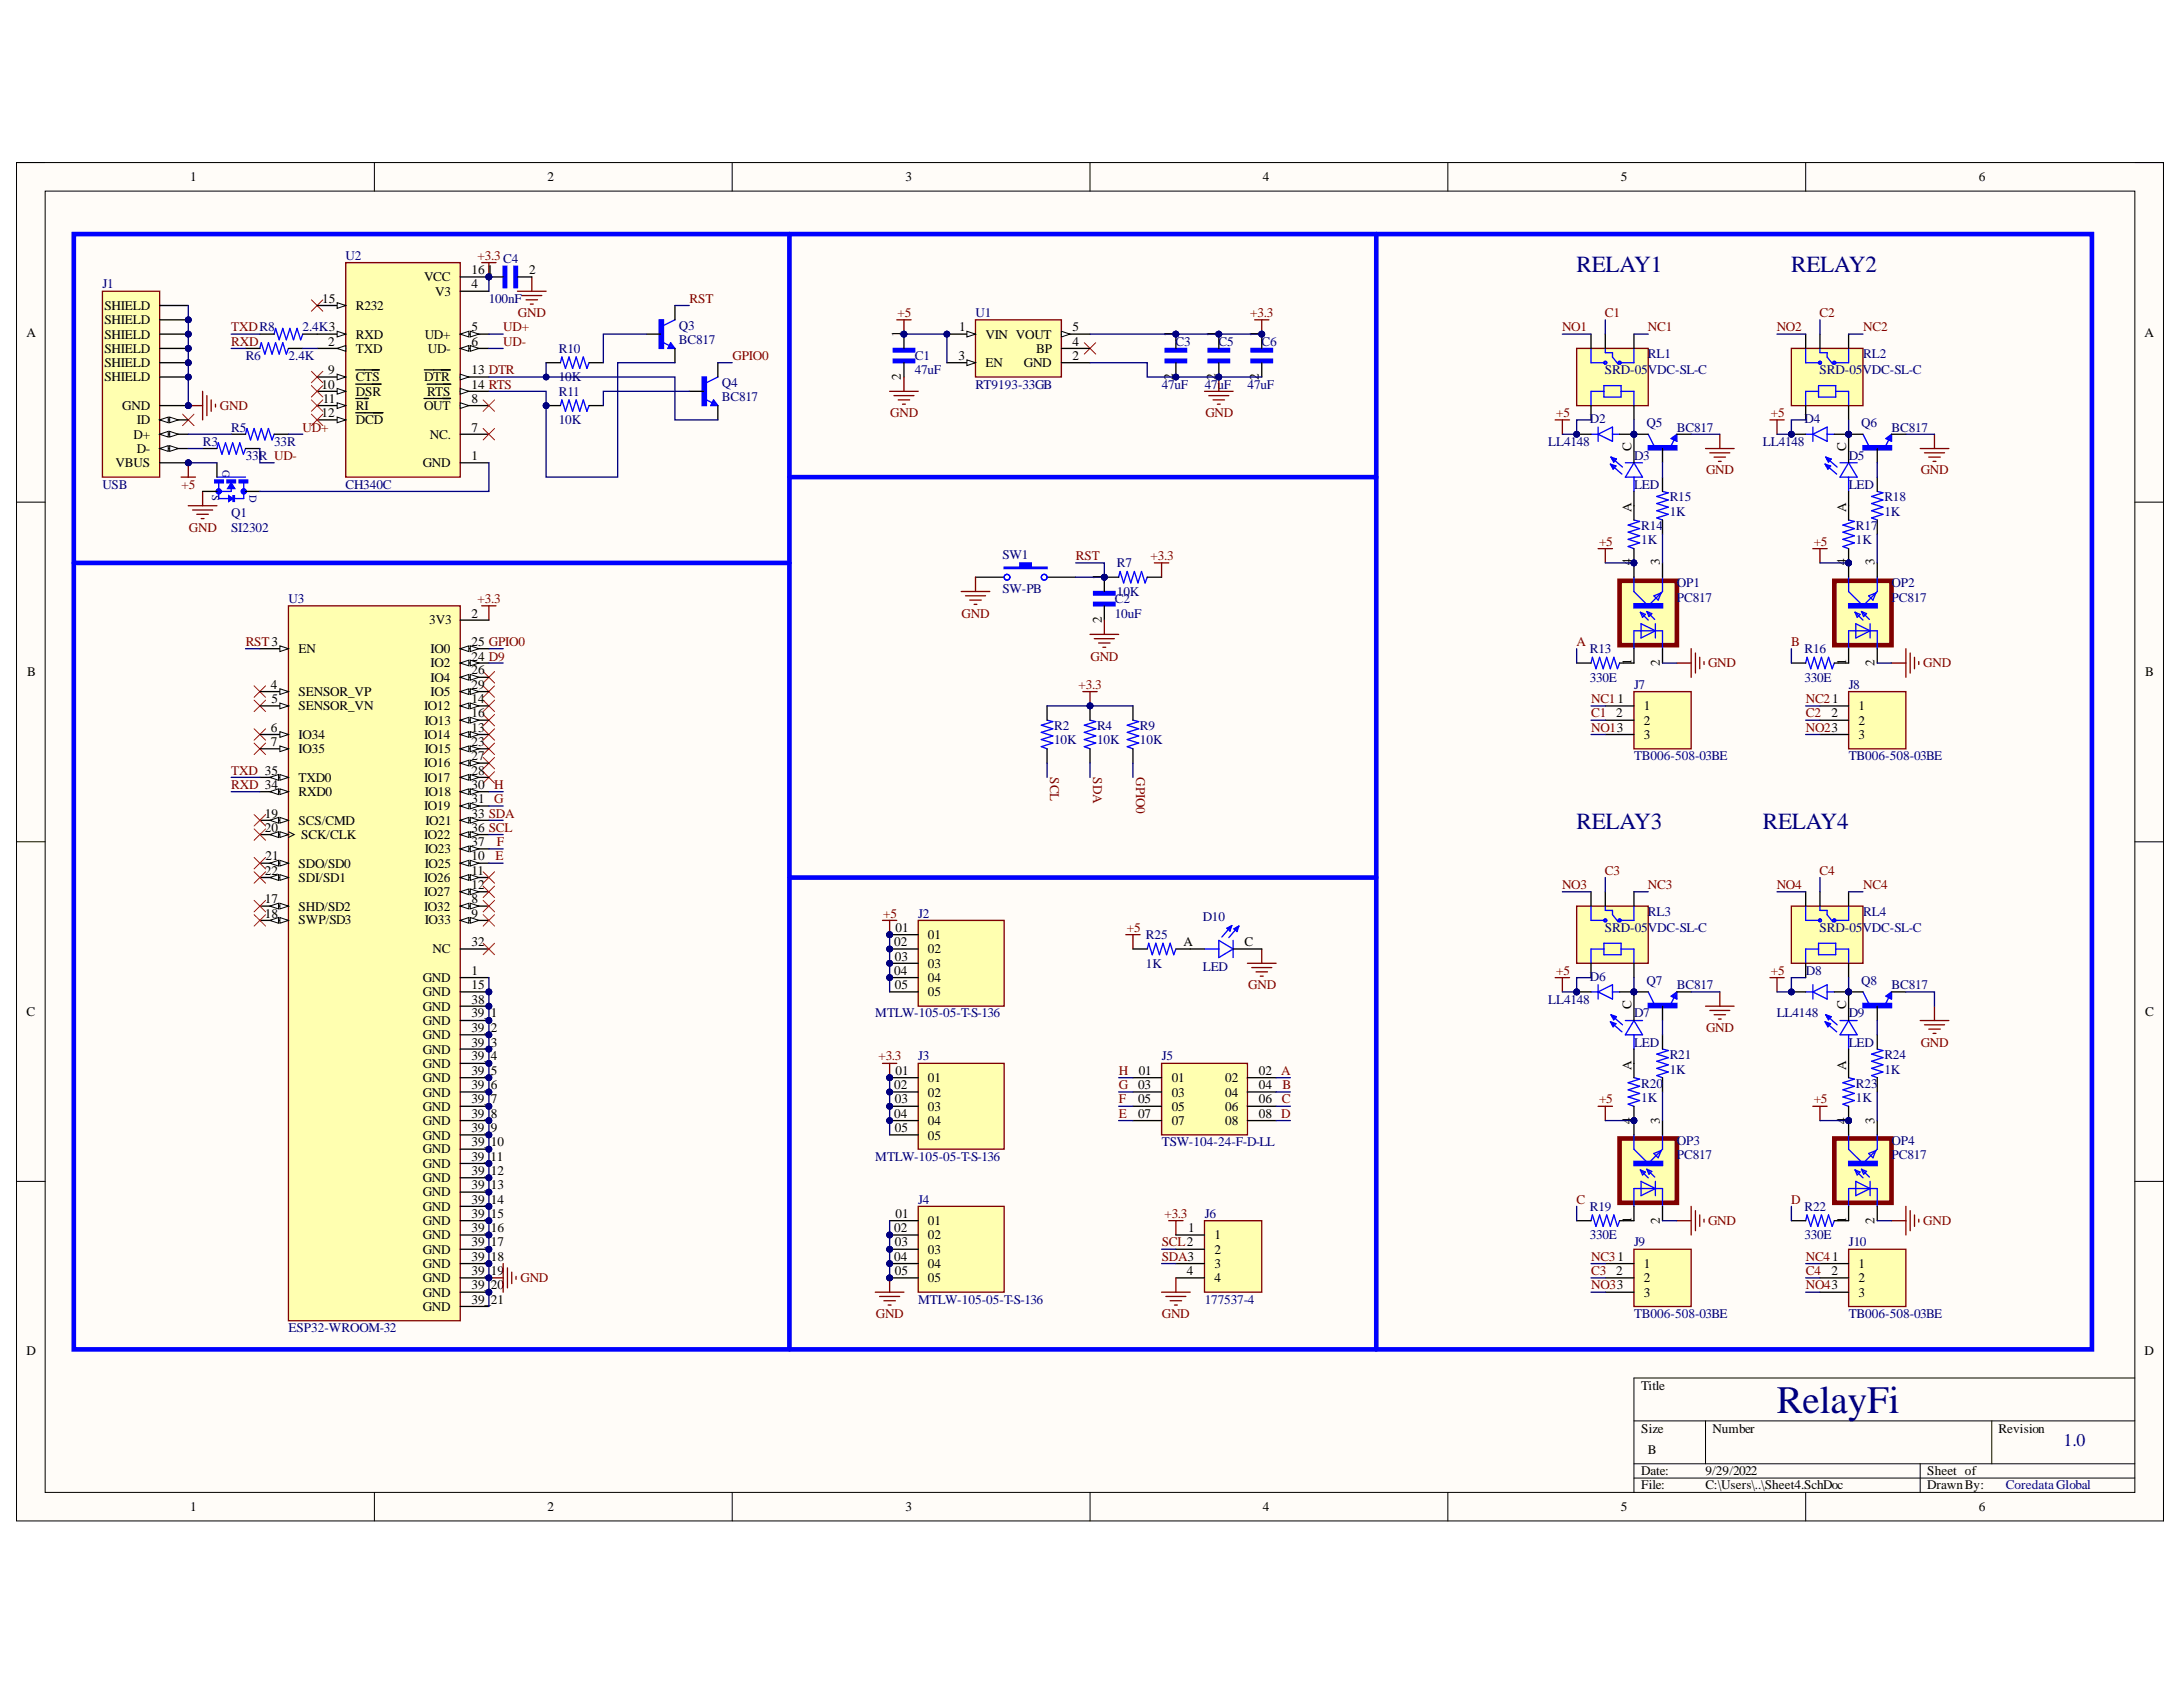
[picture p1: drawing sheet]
<svg xmlns="http://www.w3.org/2000/svg" width="279mm" height="216mm" viewBox="0 0 279 216" stroke-linecap="round" stroke-linejoin="round" font-family="sans-serif">
<defs><g id="words">
<text font-size="5" fill="#000080" x="227.4" y="180.8">RelayFi</text>
<g font-size="3" fill="#000080">
<text x="201.8" y="34.8">RELAY1</text>
<text x="229.3" y="34.8">RELAY2</text>
<text x="201.8" y="106.1">RELAY3</text>
<text x="225.6" y="106.1">RELAY4</text>
</g>
<text font-size="2.3" fill="#000080" x="264.1" y="185">1.0</text>
<g font-size="1.7">
<text x="24.3" y="23.2">1</text>
<text x="70.1" y="23.2">2</text>
<text x="115.9" y="23.2">3</text>
<text x="161.6" y="23.2">4</text>
<text x="207.4" y="23.2">5</text>
<text x="253.3" y="23.2">6</text>
<text x="54.3" y="36">VCC</text>
<text x="60.4" y="35">161</text>
<text x="67.7" y="35">2</text>
<text x="13.4" y="41.5">SHIELD</text>
<text x="13.4" y="39.7">SHIELD</text>
<text x="41.3" y="38.8">15</text>
<text x="45.6" y="39.7">R232</text>
<text x="55.7" y="37.8">V3</text>
<text x="60.4" y="36.9">4</text>
<text x="3.4" y="43.1">A</text>
<text x="13.4" y="47">SHIELD</text>
<text x="13.4" y="45.2">SHIELD</text>
<text x="13.4" y="43.3">SHIELD</text>
<text x="42" y="44.2">2</text>
<text x="42" y="47.9">9</text>
<text x="45.6" y="43.3">RXD</text>
<text x="45.6" y="45.2">TXD</text>
<text x="54.4" y="43.3">UD+</text>
<text x="54.8" y="45.2">UD-</text>
<text x="60.4" y="42.4">5</text>
<text x="60.4" y="44.2">6</text>
<text x="60.4" y="47.9">13 DTR</text>
<text x="115.3" y="43.2" transform="rotate(-90 115.3 43.2)">1</text>
<text x="122.7" y="46.1">3</text>
<text x="122.7" y="42.4">1</text>
<text x="126.1" y="43.3">VIN VOUT</text>
<text x="126.1" y="47">EN</text>
<text x="131" y="47">GND</text>
<text x="132.6" y="45.2">BP</text>
<text x="137.3" y="42.4">5</text>
<text x="137.3" y="44.2">4</text>
<text x="137.3" y="46.1">2</text>
<text x="150.1" y="43.2" transform="rotate(-90 150.1 43.2)">1</text>
<text x="155.6" y="43.2" transform="rotate(-90 155.6 43.2)">1</text>
<text x="161.1" y="43.2" transform="rotate(-90 161.1 43.2)">1</text>
<text x="274.5" y="43.1">A</text>
<text x="13.4" y="48.8">SHIELD</text>
<text x="15.6" y="52.4">GND</text>
<text x="41.2" y="49.7">10</text>
<text x="41.2" y="53.4">12</text>
<text x="41.3" y="51.6">11</text>
<text x="45.6" y="48.8">CTS</text>
<text x="45.6" y="50.7">DSR</text>
<text x="45.6" y="52.4">RI</text>
<text x="54.3" y="48.8">DTR</text>
<text x="54.3" y="52.4">OUT</text>
<text x="54.7" y="50.7">RTS</text>
<text x="60.4" y="49.7">14 RTS</text>
<text x="60.4" y="51.6">8</text>
<text x="115.3" y="48.6" transform="rotate(-90 115.3 48.6)">2</text>
<text x="150.1" y="48.6" transform="rotate(-90 150.1 48.6)">2</text>
<text x="155.6" y="48.6" transform="rotate(-90 155.6 48.6)">2</text>
<text x="161.1" y="48.6" transform="rotate(-90 161.1 48.6)">2</text>
<text x="14.8" y="59.8">VBUS</text>
<text x="17.1" y="56.2">D+</text>
<text x="17.5" y="57.9">D-</text>
<text x="17.5" y="54.3">ID</text>
<text x="45.6" y="54.3">DCD</text>
<text x="54.1" y="59.8">GND</text>
<text x="55" y="56.2">NC.</text>
<text x="60.4" y="55.2">7</text>
<text x="60.4" y="58.9">1</text>
<text x="208.8" y="57.8" transform="rotate(-90 208.8 57.8)">C</text>
<text x="236.3" y="57.8" transform="rotate(-90 236.3 57.8)">C</text>
<text x="208.8" y="65.5" transform="rotate(-90 208.8 65.5)">A</text>
<text x="236.3" y="65.5" transform="rotate(-90 236.3 65.5)">A</text>
<text x="141" y="74.2" transform="rotate(-90 141 74.2)">1</text>
<text x="208.8" y="72.4" transform="rotate(-90 208.8 72.4)">4</text>
<text x="212.4" y="72.4" transform="rotate(-90 212.4 72.4)">3</text>
<text x="236.3" y="72.4" transform="rotate(-90 236.3 72.4)">4</text>
<text x="239.9" y="72.4" transform="rotate(-90 239.9 72.4)">3</text>
<text x="38.2" y="83.6">EN</text>
<text x="54.9" y="79.9">3V3</text>
<text x="55.1" y="83.6">IO0</text>
<text x="60.4" y="79">2</text>
<text x="60.4" y="82.7">25 GPIO0</text>
<text x="141" y="79.7" transform="rotate(-90 141 79.7)">2</text>
<text x="3.5" y="86.6">B</text>
<text x="34.7" y="88.2">4</text>
<text x="38.2" y="89.1">SENSOR_VP</text>
<text x="55.1" y="85.4">IO2</text>
<text x="55.1" y="87.2">IO4</text>
<text x="55.1" y="89.1">IO5</text>
<text x="60.4" y="84.5">24 D9</text>
<text x="60.4" y="86.3">26</text>
<text x="60.4" y="88.2">29</text>
<text x="208.8" y="85.1" transform="rotate(-90 208.8 85.1)">1</text>
<text x="212.4" y="85.2" transform="rotate(-90 212.4 85.2)">2</text>
<text x="236.3" y="85.1" transform="rotate(-90 236.3 85.1)">1</text>
<text x="239.9" y="85.2" transform="rotate(-90 239.9 85.2)">2</text>
<text x="274.6" y="86.6">B</text>
<text x="34.7" y="93.7">6</text>
<text x="34.7" y="95.5">7</text>
<text x="34.7" y="90">5</text>
<text x="38.2" y="90.9">SENSOR_VN</text>
<text x="38.2" y="94.6">IO34</text>
<text x="54.3" y="90.9">IO12</text>
<text x="54.3" y="94.6">IO14</text>
<text x="54.4" y="92.7">IO13</text>
<text x="60.4" y="90">14</text>
<text x="60.4" y="91.8">16</text>
<text x="60.4" y="93.7">13</text>
<text x="60.4" y="95.5">23</text>
<text x="206.9" y="91.8">2</text>
<text x="210.4" y="90.9">1</text>
<text x="210.4" y="92.7">2</text>
<text x="210.4" y="94.6">3</text>
<text x="234.4" y="91.8">2</text>
<text x="237.9" y="90.9">1</text>
<text x="237.9" y="92.7">2</text>
<text x="237.9" y="94.6">3</text>
<text x="38.2" y="96.4">IO35</text>
<text x="38.2" y="100.1">TXD0</text>
<text x="38.2" y="101.8">RXD0</text>
<text x="54.3" y="98.2">IO16</text>
<text x="54.3" y="100.1">IO17</text>
<text x="54.4" y="96.4">IO15</text>
<text x="54.4" y="101.8">IO18</text>
<text x="60.4" y="97.3">27</text>
<text x="60.4" y="99.1">28</text>
<text x="60.4" y="101">30 H</text>
<text x="33.9" y="104.6">19</text>
<text x="33.9" y="106.5">20</text>
<text x="38.2" y="105.6">SCS/CMD</text>
<text x="38.5" y="107.3">SCK/CLK</text>
<text x="54.3" y="103.7">IO19</text>
<text x="54.3" y="107.3">IO22</text>
<text x="54.4" y="105.6">IO21</text>
<text x="60.4" y="102.8">31 G</text>
<text x="60.4" y="104.6">33 SDA</text>
<text x="60.4" y="106.5">36 SCL</text>
<text x="33.9" y="112">22</text>
<text x="34" y="110.1">21</text>
<text x="38.2" y="111">SDO/SD0</text>
<text x="38.2" y="112.8">SDI/SD1</text>
<text x="54.3" y="112.8">IO26</text>
<text x="54.4" y="109.2">IO23</text>
<text x="54.4" y="111">IO25</text>
<text x="60.4" y="108.3">37</text>
<text x="60.4" y="110.1">10</text>
<text x="60.4" y="112">11</text>
<text x="60.4" y="113.7">12</text>
<text x="33.9" y="115.6">17</text>
<text x="33.9" y="117.5">18</text>
<text x="38.2" y="116.5">SHD/SD2</text>
<text x="38.2" y="118.3">SWP/SD3</text>
<text x="54.3" y="114.7">IO27</text>
<text x="54.3" y="116.5">IO32</text>
<text x="54.4" y="118.3">IO33</text>
<text x="60.4" y="115.6">8</text>
<text x="60.4" y="117.5">9</text>
<text x="114.6" y="119.2">01</text>
<text x="54.1" y="125.7">GND</text>
<text x="55.4" y="122">NC</text>
<text x="60.4" y="121.1">32</text>
<text x="60.4" y="124.7">1</text>
<text x="114.5" y="121.1">02</text>
<text x="114.5" y="124.7">04</text>
<text x="114.5" y="123">03</text>
<text x="118.8" y="120.2">01</text>
<text x="118.8" y="122">02</text>
<text x="118.8" y="123.9">03</text>
<text x="118.8" y="125.7">04</text>
<text x="151.5" y="121.1">A</text>
<text x="159.3" y="121.1">C</text>
<text x="3.4" y="130">C</text>
<text x="54.1" y="127.5">GND</text>
<text x="54.1" y="129.4">GND</text>
<text x="54.1" y="131.1">GND</text>
<text x="60.4" y="126.6">15</text>
<text x="60.4" y="128.4">38</text>
<text x="60.4" y="130.2">39_1</text>
<text x="114.5" y="126.6">05</text>
<text x="118.8" y="127.5">05</text>
<text x="208.8" y="129.1" transform="rotate(-90 208.8 129.1)">C</text>
<text x="236.3" y="129.1" transform="rotate(-90 236.3 129.1)">C</text>
<text x="274.6" y="130">C</text>
<text x="54.1" y="133">GND</text>
<text x="54.1" y="134.9">GND</text>
<text x="54.1" y="136.6">GND</text>
<text x="60.4" y="132.1">39_2</text>
<text x="60.4" y="133.9">39_3</text>
<text x="60.4" y="135.7">39_4</text>
<text x="60.4" y="137.6">39_5</text>
<text x="114.6" y="137.6">01</text>
<text x="145.7" y="137.6">01</text>
<text x="161.1" y="137.6">02 A</text>
<text x="208.8" y="136.9" transform="rotate(-90 208.8 136.9)">A</text>
<text x="236.3" y="136.9" transform="rotate(-90 236.3 136.9)">A</text>
<text x="54.1" y="138.5">GND</text>
<text x="54.1" y="140.3">GND</text>
<text x="54.1" y="142.1">GND</text>
<text x="54.1" y="144">GND</text>
<text x="60.4" y="139.4">39_6</text>
<text x="60.4" y="141.2">39_7</text>
<text x="60.4" y="143.1">39_8</text>
<text x="114.5" y="139.4">02</text>
<text x="114.5" y="143.1">04</text>
<text x="114.5" y="141.2">03</text>
<text x="118.8" y="138.5">01</text>
<text x="118.8" y="140.3">02</text>
<text x="118.8" y="142.1">03</text>
<text x="118.8" y="144">04</text>
<text x="145.7" y="139.4">03</text>
<text x="145.7" y="141.2">05</text>
<text x="145.7" y="143.1">07</text>
<text x="150" y="138.5">01</text>
<text x="150" y="140.3">03</text>
<text x="150" y="142.1">05</text>
<text x="150" y="144">07</text>
<text x="156.8" y="138.5">02</text>
<text x="156.8" y="140.3">04</text>
<text x="156.8" y="142.1">06</text>
<text x="156.8" y="144">08</text>
<text x="161.1" y="139.4">04</text>
<text x="161.1" y="141.2">06</text>
<text x="161.1" y="143.1">08 D</text>
<text x="208.8" y="143.8" transform="rotate(-90 208.8 143.8)">4</text>
<text x="212.4" y="143.8" transform="rotate(-90 212.4 143.8)">3</text>
<text x="236.3" y="143.8" transform="rotate(-90 236.3 143.8)">4</text>
<text x="239.9" y="143.8" transform="rotate(-90 239.9 143.8)">3</text>
<text x="54.1" y="145.8">GND</text>
<text x="54.1" y="147.6">GND</text>
<text x="54.1" y="149.5">GND</text>
<text x="60.4" y="144.9">39_9</text>
<text x="60.4" y="146.7">39_10</text>
<text x="60.4" y="148.5">39_11</text>
<text x="114.5" y="144.9">05</text>
<text x="118.8" y="145.8">05</text>
<text x="54.1" y="151.3">GND</text>
<text x="54.1" y="153.1">GND</text>
<text x="54.1" y="155">GND</text>
<text x="60.4" y="150.4">39_12</text>
<text x="60.4" y="152.2">39_13</text>
<text x="60.4" y="154">39_14</text>
<text x="60.4" y="155.9">39_15</text>
<text x="114.6" y="155.9">01</text>
<text x="54.1" y="156.8">GND</text>
<text x="54.1" y="158.6">GND</text>
<text x="54.1" y="160.4">GND</text>
<text x="60.4" y="157.7">39_16</text>
<text x="60.4" y="159.5">39_17</text>
<text x="60.4" y="161.4">39_18</text>
<text x="114.5" y="157.7">02</text>
<text x="114.5" y="161.4">04</text>
<text x="114.5" y="159.5">03</text>
<text x="118.8" y="156.8">01</text>
<text x="118.8" y="158.6">02</text>
<text x="118.8" y="160.4">03</text>
<text x="152.1" y="157.7">1</text>
<text x="155.5" y="158.6">1</text>
<text x="155.5" y="160.4">2</text>
<text x="208.8" y="156.5" transform="rotate(-90 208.8 156.5)">1</text>
<text x="212.4" y="156.6" transform="rotate(-90 212.4 156.6)">2</text>
<text x="236.3" y="156.5" transform="rotate(-90 236.3 156.5)">1</text>
<text x="239.9" y="156.6" transform="rotate(-90 239.9 156.6)">2</text>
<text x="54.1" y="162.3">GND</text>
<text x="54.1" y="164.1">GND</text>
<text x="54.1" y="165.9">GND</text>
<text x="54.1" y="167.8">GND</text>
<text x="60.4" y="163.2">39_19</text>
<text x="60.4" y="165">39_20</text>
<text x="60.4" y="166.9">39_21</text>
<text x="114.5" y="163.2">05</text>
<text x="118.8" y="162.3">04</text>
<text x="118.8" y="164.1">05</text>
<text x="151.9" y="163.2">4</text>
<text x="155.5" y="162.3">3</text>
<text x="155.5" y="164.1">4</text>
<text x="206.9" y="163.2">2</text>
<text x="210.4" y="162.3">1</text>
<text x="210.4" y="164.1">2</text>
<text x="210.4" y="165.9">3</text>
<text x="234.4" y="163.2">2</text>
<text x="237.9" y="162.3">1</text>
<text x="237.9" y="164.1">2</text>
<text x="237.9" y="165.9">3</text>
<text x="3.4" y="173.5">D</text>
<text x="274.5" y="173.5">D</text>
<text x="210.1" y="177.8">Title</text>
<text x="210.1" y="183.3">Size</text>
<text x="219.2" y="183.3">Number</text>
<text x="255.8" y="183.3">Revision</text>
<text x="210.1" y="188.8">Date:</text>
<text x="210.1" y="190.6">File:</text>
<text x="210.9" y="186">B</text>
<text x="218.3" y="188.8">9/29/2022</text>
<text x="218.3" y="190.6">C:\Users\..\Sheet4.SchDoc</text>
<text x="246.7" y="188.8">Sheet of</text>
<text x="246.7" y="190.6">DrawnBy:</text>
<text x="24.3" y="193.4">1</text>
<text x="70.1" y="193.4">2</text>
<text x="115.9" y="193.4">3</text>
<text x="161.6" y="193.4">4</text>
<text x="207.4" y="193.4">5</text>
<text x="253.3" y="193.4">6</text>
</g>
<g font-size="1.7" fill="#000080">
<text x="44.2" y="33.3">U2</text>
<text x="64.4" y="33.7">C4</text>
<text x="13.1" y="36.9">J1</text>
<text x="62.6" y="38.8">100nF</text>
<text x="124.9" y="40.5">U1</text>
<text x="31.4" y="46.1">R6</text>
<text x="36.9" y="46.1">2.4K</text>
<text x="38.7" y="42.4">2.4K3</text>
<text x="71.5" y="45.2">R10</text>
<text x="86.9" y="42.2">Q3</text>
<text x="86.9" y="44.1">BC817</text>
<text x="117.1" y="46.1">C1</text>
<text x="117.1" y="47.9">47uF</text>
<text x="150.5" y="44.2">C3</text>
<text x="156" y="44.2">C5</text>
<text x="161.5" y="44.2">C6</text>
<text x="205.4" y="47.9">SRD-05VDC-SL-C</text>
<text x="210.9" y="45.9">RL1</text>
<text x="232.9" y="47.9">SRD-05VDC-SL-C</text>
<text x="238.5" y="45.9">RL2</text>
<text x="71.5" y="48.8">10K</text>
<text x="71.5" y="50.7">R11</text>
<text x="92.4" y="49.6">Q4</text>
<text x="92.4" y="51.3">BC817</text>
<text x="124.9" y="49.7">RT9193-33GB</text>
<text x="148.7" y="49.7">47uF</text>
<text x="154.2" y="49.7">47uF</text>
<text x="159.7" y="49.7">47uF</text>
<text x="26" y="57.1">R3</text>
<text x="29.6" y="55.2">R5</text>
<text x="31.4" y="58.9">33R UD-</text>
<text x="35.1" y="57.1">33R</text>
<text x="71.5" y="54.3">10K</text>
<text x="198.1" y="57.1">LL4148</text>
<text x="203.5" y="54.1">D2</text>
<text x="209.1" y="58.9">D3</text>
<text x="210.7" y="54.6">Q5</text>
<text x="214.6" y="55.2">BC817</text>
<text x="225.6" y="57.1">LL4148</text>
<text x="230.9" y="54.1">D4</text>
<text x="236.6" y="58.9">D5</text>
<text x="238.2" y="54.6">Q6</text>
<text x="242.1" y="55.2">BC817</text>
<text x="13.1" y="62.6">USB</text>
<text x="44.2" y="62.6">CH340C</text>
<text x="209.1" y="62.6">LED</text>
<text x="213.7" y="64.2">R15</text>
<text x="236.6" y="62.6">LED</text>
<text x="241.2" y="64.2">R18</text>
<text x="29.6" y="66.2">Q1</text>
<text x="29.6" y="68.1">SI2302</text>
<text x="128.3" y="71.5">SW1</text>
<text x="210.1" y="67.8">R14</text>
<text x="210.1" y="69.7">1K</text>
<text x="213.7" y="66">1K</text>
<text x="237.5" y="67.8">R17</text>
<text x="237.5" y="69.7">1K</text>
<text x="241.2" y="66">1K</text>
<text x="36.9" y="77.2">U3</text>
<text x="128.3" y="75.9">SW-PB</text>
<text x="142.7" y="77.2">C2</text>
<text x="142.9" y="72.6">R7</text>
<text x="142.9" y="76.3">10K</text>
<text x="214.6" y="75.2">OP1</text>
<text x="214.6" y="77">PC817</text>
<text x="242.1" y="75.2">OP2</text>
<text x="242.1" y="77">PC817</text>
<text x="142.7" y="79">10uF</text>
<text x="203.5" y="83.6">R13</text>
<text x="230.9" y="83.6">R16</text>
<text x="203.5" y="87.2">330E</text>
<text x="209.1" y="88.2">J7</text>
<text x="230.9" y="87.2">330E</text>
<text x="236.6" y="88.2">J8</text>
<text x="134.9" y="93.5">R2</text>
<text x="134.9" y="95.3">10K</text>
<text x="140.4" y="93.5">R4</text>
<text x="140.4" y="95.3">10K</text>
<text x="145.9" y="93.5">R9</text>
<text x="145.9" y="95.3">10K</text>
<text x="209.1" y="97.3">TB006-508-03BE</text>
<text x="236.6" y="97.3">TB006-508-03BE</text>
<text x="117.5" y="117.5">J2</text>
<text x="153.9" y="117.9">D10</text>
<text x="205.4" y="119.2">SRD-05VDC-SL-C</text>
<text x="210.9" y="117.2">RL3</text>
<text x="232.9" y="119.2">SRD-05VDC-SL-C</text>
<text x="238.5" y="117.2">RL4</text>
<text x="146.7" y="120.2">R25</text>
<text x="146.7" y="123.9">1K</text>
<text x="153.9" y="124.2">LED</text>
<text x="203.5" y="125.5">D6</text>
<text x="231.1" y="124.7">D8</text>
<text x="112" y="130.2">MTLW-105-05-T-S-136</text>
<text x="198.1" y="128.4">LL4148</text>
<text x="209.1" y="130.2">D7</text>
<text x="210.7" y="126.1">Q7</text>
<text x="214.6" y="126.6">BC817</text>
<text x="227.4" y="130.2">LL4148</text>
<text x="236.6" y="130.2">D9</text>
<text x="238.2" y="126.1">Q8</text>
<text x="242.1" y="126.6">BC817</text>
<text x="117.5" y="135.7">J3</text>
<text x="148.7" y="135.7">J5</text>
<text x="209.1" y="133.9">LED</text>
<text x="213.7" y="135.5">R21</text>
<text x="213.7" y="137.4">1K</text>
<text x="236.6" y="133.9">LED</text>
<text x="241.2" y="135.5">R24</text>
<text x="241.2" y="137.4">1K</text>
<text x="210.1" y="139.3">R20</text>
<text x="210.1" y="141">1K</text>
<text x="237.5" y="139.3">R23</text>
<text x="237.5" y="141">1K</text>
<text x="112" y="148.5">MTLW-105-05-T-S-136</text>
<text x="148.7" y="146.7">TSW-104-24-F-D-LL</text>
<text x="214.6" y="146.5">OP3</text>
<text x="214.6" y="148.4">PC817</text>
<text x="242.1" y="146.5">OP4</text>
<text x="242.1" y="148.4">PC817</text>
<text x="117.5" y="154">J4</text>
<text x="154.2" y="155.9">J6</text>
<text x="203.5" y="155">R19</text>
<text x="230.9" y="155">R22</text>
<text x="203.5" y="158.6">330E</text>
<text x="209.1" y="159.5">J9</text>
<text x="230.9" y="158.6">330E</text>
<text x="236.6" y="159.5">J10</text>
<text x="117.5" y="166.9">MTLW-105-05-T-S-136</text>
<text x="154.2" y="166.9">177537-4</text>
<text x="36.9" y="170.5">ESP32-WROOM-32</text>
<text x="209.1" y="168.6">TB006-508-03BE</text>
<text x="236.6" y="168.6">TB006-508-03BE</text>
<text x="256.7" y="190.6">CoredataGlobal</text>
</g>
<g font-size="1.7" fill="#800000">
<text x="61.1" y="33.3">+3.3</text>
<text x="66.3" y="40.5">GND</text>
<text x="88.3" y="38.8">RST</text>
<text x="114.9" y="40.5">+5</text>
<text x="160" y="40.5">+3.3</text>
<text x="205.4" y="40.5">C1</text>
<text x="232.9" y="40.5">C2</text>
<text x="29.6" y="42.4">TXDR8</text>
<text x="29.6" y="44.2">RXD</text>
<text x="64.4" y="42.4">UD+</text>
<text x="64.4" y="44.2">UD-</text>
<text x="93.7" y="46.1">GPIO0</text>
<text x="199.9" y="42.4">NO1</text>
<text x="210.9" y="42.4">NC1</text>
<text x="227.4" y="42.4">NO2</text>
<text x="238.5" y="42.4">NC2</text>
<text x="28.1" y="52.4">GND</text>
<text x="114" y="53.4">GND</text>
<text x="154.3" y="53.4">GND</text>
<text x="199.2" y="53.4">+5</text>
<text x="226.6" y="53.4">+5</text>
<text x="38.7" y="55.2">UD+</text>
<text x="23.2" y="62.6">+5</text>
<text x="218.4" y="60.7">GND</text>
<text x="245.8" y="60.7">GND</text>
<text x="24.2" y="68.1">GND</text>
<text x="137.7" y="71.7">RST</text>
<text x="147.3" y="71.7">+3.3</text>
<text x="204.7" y="69.8">+5</text>
<text x="232.1" y="69.8">+5</text>
<text x="61.1" y="77.2">+3.3</text>
<text x="31.4" y="82.7">RST3</text>
<text x="123.1" y="79">GND</text>
<text x="201.8" y="82.7">A</text>
<text x="229.3" y="82.7">B</text>
<text x="138" y="88.2">+3.3</text>
<text x="139.6" y="84.5">GND</text>
<text x="218.6" y="85.4">GND</text>
<text x="246.2" y="85.4">GND</text>
<text x="203.6" y="90">NC11</text>
<text x="203.6" y="91.8">C1</text>
<text x="203.6" y="93.7">NO13</text>
<text x="231.1" y="90">NC21</text>
<text x="231.1" y="91.8">C2</text>
<text x="231.1" y="93.7">NO23</text>
<text x="29.6" y="99.1">TXD 35</text>
<text x="29.6" y="101">RXD 34</text>
<text x="134.4" y="99.5" transform="rotate(90 134.4 99.5)">SCL</text>
<text x="139.9" y="99.5" transform="rotate(90 139.9 99.5)">SDA</text>
<text x="145.4" y="99.5" transform="rotate(90 145.4 99.5)">GPIO0</text>
<text x="63.4" y="110.1">E</text>
<text x="63.6" y="108.3">F</text>
<text x="199.9" y="113.7">NO3</text>
<text x="205.4" y="112">C3</text>
<text x="210.9" y="113.7">NC3</text>
<text x="227.4" y="113.7">NO4</text>
<text x="232.9" y="112">C4</text>
<text x="238.5" y="113.7">NC4</text>
<text x="113" y="117.5">+5</text>
<text x="144.2" y="119.2">+5</text>
<text x="199.2" y="124.7">+5</text>
<text x="226.6" y="124.7">+5</text>
<text x="159.8" y="126.6">GND</text>
<text x="112.4" y="135.7">+3.3</text>
<text x="143.2" y="137.6">H</text>
<text x="218.4" y="132.1">GND</text>
<text x="245.8" y="133.9">GND</text>
<text x="143.2" y="139.4">G</text>
<text x="143.2" y="141.2">F</text>
<text x="143.2" y="143.1">E</text>
<text x="164.1" y="141.2">C</text>
<text x="164.2" y="139.4">B</text>
<text x="204.7" y="141.2">+5</text>
<text x="232.1" y="141.2">+5</text>
<text x="149" y="155.9">+3.3</text>
<text x="201.8" y="154">C</text>
<text x="229.3" y="154">D</text>
<text x="148.7" y="159.5">SCL2</text>
<text x="148.7" y="161.4">SDA3</text>
<text x="203.6" y="161.4">NC31</text>
<text x="218.6" y="156.8">GND</text>
<text x="231.1" y="161.4">NC41</text>
<text x="246.2" y="156.8">GND</text>
<text x="66.6" y="164.1">GND</text>
<text x="203.6" y="163.2">C3</text>
<text x="203.6" y="165">NO33</text>
<text x="231.1" y="163.2">C4</text>
<text x="231.1" y="165">NO43</text>
<text x="112.1" y="168.6">GND</text>
<text x="148.7" y="168.6">GND</text>
</g>
<g font-size="1.4" fill="#000080">
<text x="27.1" y="63.3" transform="rotate(90 27.1 63.3)">S</text>
<text x="28.5" y="60.1" transform="rotate(90 28.5 60.1)">G</text>
<text x="32" y="63.3" transform="rotate(90 32 63.3)">D</text>
</g>
</g></defs>
<path d="M2.1 20.8h274.8v173.8h-274.8z" fill-rule="evenodd" fill="#fffcf8"/>
<path d="M2.1 20.8h274.8v173.8h-274.8z" fill="none" stroke="#000" stroke-width=".13"/>
<path d="M5.8 24.5h267.4v166.5h-267.4z" fill-rule="evenodd" fill="#fffcf8"/>
<g fill="none" stroke="#000" stroke-width=".13">
<path d="M2.1 20.8h3.7M5.8 24.5h267.4v166.5h-267.4zM47.9 20.8v3.7M93.7 20.8v3.7M139.5 20.8v3.7M185.3 20.8v3.7M231.1 20.8v3.7M273.2 20.8h3.7v3.7M2.1 64.3h3.7M273.2 64.3h3.7M2.1 107.7h3.7M273.2 107.7h3.7"/>
<path d="M2.1 151.2h3.7M273.2 151.2h3.7M273.2 176.4h-64.1v14.6M47.9 191v3.6M93.7 191v3.6M139.5 191v3.6M185.3 191v3.6M209.1 181.8h64.1M209.1 187.3h64.1M209.1 189.2h64.1M218.3 181.8v5.5M231.1 191v3.6"/>
<path d="M245.8 187.3v3.7M254.9 181.8v5.5M276.9 191v3.6"/>
</g>
<path d="M61.7 33.6h1.8M62.6 33.6v1.8M66.2 37.3h3.7M66.8 37.8h2.5M67.3 38.4h1.5M67.9 38.9h.3M68.1 35.4v1.9" fill="none" stroke="#800000" stroke-width=".17"/>
<circle cx="62.6" cy="35.4" r=".37" fill="#000080"/>
<circle cx="62.6" cy="35.4" r=".37" fill="none" stroke="#000080" stroke-width=".13"/>
<circle cx="62.6" cy="35.4" r=".37" fill="#000080"/>
<circle cx="62.6" cy="35.4" r=".37" fill="none" stroke="#000080" stroke-width=".13"/>
<path d="M65.8 34.1h.4v2.7h-.4z" fill-rule="evenodd" fill="#00f"/>
<path d="M65.8 34.1h.4v2.7h-.4z" fill="none" stroke="#00f" stroke-width=".17"/>
<path d="M64.4 34.1h.5v2.7h-.5z" fill-rule="evenodd" fill="#00f"/>
<path d="M64.4 34.1h.5v2.7h-.5z" fill="none" stroke="#00f" stroke-width=".17"/>
<path d="M62.6 35.4h1.8M66.2 35.4h1.9" fill="none" stroke="#000" stroke-width=".17"/>
<circle cx="62.6" cy="35.4" r=".37" fill="#000080"/>
<circle cx="62.6" cy="35.4" r=".37" fill="none" stroke="#000080" stroke-width=".13"/>
<path d="M39.9 38.4l1.4 1.4M41.3 38.4l-1.4 1.4" fill="none" stroke="#f00" stroke-width=".13"/>
<path d="M84.4 40.9h.5v3.7h-.5z" fill-rule="evenodd" fill="#00f"/>
<path d="M33.3 44.6l.1-.7 .5 1.4 .5-1.4 .4 1.4 .5-1.4 .4 1.4 .5-1.4 .4 1.4 .3-.7M35.1 42.8l.2-.8 .4 1.5 .5-1.5 .4 1.5 .5-1.5 .5 1.5 .4-1.5 .5 1.5 .3-.7M71.7 46.4l.2-.7 .5 1.5 .4-1.5 .5 1.5 .4-1.5 .5 1.5 .5-1.5 .4 1.5 .3-.8M84.4 40.9h.5v3.7h-.5zM84.8 43.8l.9 .4M85.8 43.9l.6 .7h-.9zM85.8 44.2l.1 .2h-.3l.2-.4 .4 .5h-.6M86.4 40.9l-1.5 .8" fill="none" stroke="#00f" stroke-width=".17"/>
<path d="M86.4 39.1v1.8M31.4 44.6h1.9M33.3 42.8h1.8M36.9 44.6h1.9M38.8 42.8h1.8M69.9 46.4h1.8M75.4 46.4h1.8M82.7 42.8h1.9M86.4 44.6v1.8" fill="none" stroke="#000" stroke-width=".17"/>
<path d="M39.9 47.5l1.4 1.5M41.3 47.5l-1.4 1.5" fill="none" stroke="#f00" stroke-width=".13"/>
<circle cx="62.6" cy="35.4" r=".37" fill="#000080"/>
<circle cx="62.6" cy="35.4" r=".37" fill="none" stroke="#000080" stroke-width=".13"/>
<path d="M44.2 33.6h14.7v27.5h-14.7z" fill-rule="evenodd" fill="#ffffb0"/>
<path d="M44.2 33.6h14.7v27.5h-14.7z" fill="none" stroke="#800000" stroke-width=".17"/>
<path d="M40.6 39.1h3.6" fill="none" stroke="#000" stroke-width=".17"/>
<path d="M43.1 38.7l1.1 .4-1.1 .4z" fill="#f8fcff"/>
<path d="M43.1 38.7l1.1 .4-1.1 .4z" fill="none" stroke="#000" stroke-width=".13"/>
<path d="M40.6 42.8h3.6" fill="none" stroke="#000" stroke-width=".17"/>
<path d="M43.1 42.4l1.1 .4-1.1 .3z" fill="#f8fcff"/>
<path d="M43.1 42.4l1.1 .4-1.1 .3z" fill="none" stroke="#000" stroke-width=".13"/>
<path d="M40.6 44.6h3.6" fill="none" stroke="#000" stroke-width=".17"/>
<path d="M43.1 44.6l1.1-.4v.8z" fill="#f8fcff"/>
<path d="M43.1 44.6l1.1-.4v.8z" fill="none" stroke="#000" stroke-width=".13"/>
<path d="M40.6 48.3h3.6" fill="none" stroke="#000" stroke-width=".17"/>
<path d="M43.1 47.9l1.1 .4-1.1 .3z" fill="#f8fcff"/>
<path d="M43.1 47.9l1.1 .4-1.1 .3z" fill="none" stroke="#000" stroke-width=".13"/>
<path d="M40.6 50.1h3.6M45.5 47.3h3.1" fill="none" stroke="#000" stroke-width=".17"/>
<path d="M43.1 49.7l1.1 .4-1.1 .3z" fill="#f8fcff"/>
<path d="M43.1 49.7l1.1 .4-1.1 .3z" fill="none" stroke="#000" stroke-width=".13"/>
<path d="M40.6 51.9h3.6M45.5 49.2h3.3" fill="none" stroke="#000" stroke-width=".17"/>
<path d="M43.1 51.5l1.1 .4-1.1 .4z" fill="#f8fcff"/>
<path d="M43.1 51.5l1.1 .4-1.1 .4z" fill="none" stroke="#000" stroke-width=".13"/>
<path d="M40.6 53.7h3.6M45.5 51h1.7" fill="none" stroke="#000" stroke-width=".17"/>
<path d="M43.1 53.4l1.1 .3-1.1 .4z" fill="#f8fcff"/>
<path d="M43.1 53.4l1.1 .3-1.1 .4z" fill="none" stroke="#000" stroke-width=".13"/>
<path d="M58.9 35.4h3.7M45.5 52.8h3.5" fill="none" stroke="#000" stroke-width=".17"/>
<circle cx="62.6" cy="35.4" r=".37" fill="#000080"/>
<circle cx="62.6" cy="35.4" r=".37" fill="none" stroke="#000080" stroke-width=".13"/>
<path d="M58.9 37.3h3.7M58.9 42.8h3.7" fill="none" stroke="#000" stroke-width=".17"/>
<path d="M58.9 42.8l1.1-.4v.7z" fill="#f8fcff"/>
<path d="M58.9 42.8l1.1-.4v.7z" fill="none" stroke="#000" stroke-width=".13"/>
<path d="M60.2 42.4l1.1 .4-1.1 .3z" fill="#f8fcff"/>
<path d="M60.2 42.4l1.1 .4-1.1 .3z" fill="none" stroke="#000" stroke-width=".13"/>
<path d="M58.9 44.6h3.7" fill="none" stroke="#000" stroke-width=".17"/>
<path d="M58.9 44.6l1.1-.4v.8z" fill="#f8fcff"/>
<path d="M58.9 44.6l1.1-.4v.8z" fill="none" stroke="#000" stroke-width=".13"/>
<path d="M60.2 44.2l1.1 .4-1.1 .4z" fill="#f8fcff"/>
<path d="M60.2 44.2l1.1 .4-1.1 .4z" fill="none" stroke="#000" stroke-width=".13"/>
<path d="M58.9 48.3h3.7" fill="none" stroke="#000" stroke-width=".17"/>
<path d="M58.9 47.9l1.1 .4-1.1 .3z" fill="#f8fcff"/>
<path d="M58.9 47.9l1.1 .4-1.1 .3z" fill="none" stroke="#000" stroke-width=".13"/>
<path d="M54.3 47.3h3.3M58.9 50.1h3.7" fill="none" stroke="#000" stroke-width=".17"/>
<path d="M58.9 49.7l1.1 .4-1.1 .3z" fill="#f8fcff"/>
<path d="M58.9 49.7l1.1 .4-1.1 .3z" fill="none" stroke="#000" stroke-width=".13"/>
<path d="M54.7 49.2h3M58.9 51.9h3.7" fill="none" stroke="#000" stroke-width=".17"/>
<path d="M58.9 51.5l1.1 .4-1.1 .4z" fill="#f8fcff"/>
<path d="M58.9 51.5l1.1 .4-1.1 .4z" fill="none" stroke="#000" stroke-width=".13"/>
<path d="M54.3 51h3.4M58.9 55.6h3.7M58.9 59.2h3.7" fill="none" stroke="#000" stroke-width=".17"/>
<path d="M39.9 49.3l1.4 1.5M41.3 49.3l-1.4 1.5" fill="none" stroke="#f00" stroke-width=".13"/>
<path d="M89.9 48.3h.5v3.6h-.5z" fill-rule="evenodd" fill="#00f"/>
<path d="M89.9 48.3h.5v3.6h-.5zM90.3 51.1l.9 .4M91.3 51.2l.6 .7h-.9zM91.3 51.5l.1 .2h-.3l.2-.3 .4 .4h-.6M91.9 48.3l-1.5 .7" fill="none" stroke="#00f" stroke-width=".17"/>
<path d="M88.2 50.1h1.8M91.9 46.4v1.9M91.9 51.9v1.8" fill="none" stroke="#000" stroke-width=".17"/>
<path d="M24.1 51.9h1.8M25.9 50.1v3.6M26.5 50.6v2.6M27 51.2v1.4M27.6 51.7v.4" fill="none" stroke="#800000" stroke-width=".17"/>
<circle cx="24.1" cy="51.9" r=".37" fill="#000080"/>
<circle cx="24.1" cy="51.9" r=".37" fill="none" stroke="#000080" stroke-width=".13"/>
<path d="M39.9 51.2l1.4 1.4M41.3 51.2l-1.4 1.4M61.8 51.2l1.5 1.4M63.3 51.2l-1.5 1.4" fill="none" stroke="#f00" stroke-width=".13"/>
<circle cx="69.9" cy="51.9" r=".37" fill="#000080"/>
<circle cx="69.9" cy="51.9" r=".37" fill="none" stroke="#000080" stroke-width=".13"/>
<path d="M71.7 51.9l.2-.7 .5 1.4 .4-1.4 .5 1.4 .4-1.4 .5 1.4 .5-1.4 .4 1.4 .3-.7" fill="none" stroke="#00f" stroke-width=".17"/>
<path d="M69.9 51.9h1.8M75.4 51.9h1.8" fill="none" stroke="#000" stroke-width=".17"/>
<circle cx="69.9" cy="51.9" r=".37" fill="#000080"/>
<circle cx="69.9" cy="51.9" r=".37" fill="none" stroke="#000080" stroke-width=".13"/>
<path d="M23.4 53l1.4 1.5M24.8 53l-1.4 1.5M39.9 53l1.4 1.5M41.3 53l-1.4 1.5" fill="none" stroke="#f00" stroke-width=".13"/>
<circle cx="24.1" cy="59.2" r=".37" fill="#000080"/>
<circle cx="24.1" cy="59.2" r=".37" fill="none" stroke="#000080" stroke-width=".13"/>
<circle cx="24.1" cy="51.9" r=".37" fill="#000080"/>
<circle cx="24.1" cy="51.9" r=".37" fill="none" stroke="#000080" stroke-width=".13"/>
<circle cx="24.1" cy="48.3" r=".37" fill="#000080"/>
<circle cx="24.1" cy="48.3" r=".37" fill="none" stroke="#000080" stroke-width=".13"/>
<circle cx="24.1" cy="46.4" r=".37" fill="#000080"/>
<circle cx="24.1" cy="46.4" r=".37" fill="none" stroke="#000080" stroke-width=".13"/>
<circle cx="24.1" cy="44.6" r=".37" fill="#000080"/>
<circle cx="24.1" cy="44.6" r=".37" fill="none" stroke="#000080" stroke-width=".13"/>
<circle cx="24.1" cy="42.8" r=".37" fill="#000080"/>
<circle cx="24.1" cy="42.8" r=".37" fill="none" stroke="#000080" stroke-width=".13"/>
<circle cx="24.1" cy="40.9" r=".37" fill="#000080"/>
<circle cx="24.1" cy="40.9" r=".37" fill="none" stroke="#000080" stroke-width=".13"/>
<path d="M13.1 37.3h7.3v23.8h-7.3z" fill-rule="evenodd" fill="#ffffb0"/>
<path d="M13.1 37.3h7.3v23.8h-7.3z" fill="none" stroke="#800000" stroke-width=".17"/>
<path d="M20.4 59.2h3.7" fill="none" stroke="#000" stroke-width=".17"/>
<circle cx="24.1" cy="59.2" r=".37" fill="#000080"/>
<circle cx="24.1" cy="59.2" r=".37" fill="none" stroke="#000080" stroke-width=".13"/>
<path d="M20.4 57.4h3.7" fill="none" stroke="#000" stroke-width=".17"/>
<path d="M20.4 57.4l1.1-.4v.8z" fill="#f8fcff"/>
<path d="M20.4 57.4l1.1-.4v.8z" fill="none" stroke="#000" stroke-width=".13"/>
<path d="M21.7 57l1.1 .4-1.1 .4z" fill="#f8fcff"/>
<path d="M21.7 57l1.1 .4-1.1 .4z" fill="none" stroke="#000" stroke-width=".13"/>
<path d="M20.4 55.6h3.7" fill="none" stroke="#000" stroke-width=".17"/>
<path d="M20.4 55.6l1.1-.4v.7z" fill="#f8fcff"/>
<path d="M20.4 55.6l1.1-.4v.7z" fill="none" stroke="#000" stroke-width=".13"/>
<path d="M21.7 55.2l1.1 .4-1.1 .3z" fill="#f8fcff"/>
<path d="M21.7 55.2l1.1 .4-1.1 .3z" fill="none" stroke="#000" stroke-width=".13"/>
<path d="M20.4 53.7h3.7" fill="none" stroke="#000" stroke-width=".17"/>
<path d="M20.4 53.7l1.1-.3v.7z" fill="#f8fcff"/>
<path d="M20.4 53.7l1.1-.3v.7z" fill="none" stroke="#000" stroke-width=".13"/>
<path d="M21.7 53.4l1.1 .3-1.1 .4z" fill="#f8fcff"/>
<path d="M21.7 53.4l1.1 .3-1.1 .4z" fill="none" stroke="#000" stroke-width=".13"/>
<path d="M20.4 51.9h3.7" fill="none" stroke="#000" stroke-width=".17"/>
<circle cx="24.1" cy="51.9" r=".37" fill="#000080"/>
<circle cx="24.1" cy="51.9" r=".37" fill="none" stroke="#000080" stroke-width=".13"/>
<path d="M20.4 48.3h3.7" fill="none" stroke="#000" stroke-width=".17"/>
<circle cx="24.1" cy="48.3" r=".37" fill="#000080"/>
<circle cx="24.1" cy="48.3" r=".37" fill="none" stroke="#000080" stroke-width=".13"/>
<path d="M20.4 46.4h3.7" fill="none" stroke="#000" stroke-width=".17"/>
<circle cx="24.1" cy="46.4" r=".37" fill="#000080"/>
<circle cx="24.1" cy="46.4" r=".37" fill="none" stroke="#000080" stroke-width=".13"/>
<path d="M20.4 44.6h3.7" fill="none" stroke="#000" stroke-width=".17"/>
<circle cx="24.1" cy="44.6" r=".37" fill="#000080"/>
<circle cx="24.1" cy="44.6" r=".37" fill="none" stroke="#000080" stroke-width=".13"/>
<path d="M20.4 42.8h3.7" fill="none" stroke="#000" stroke-width=".17"/>
<circle cx="24.1" cy="42.8" r=".37" fill="#000080"/>
<circle cx="24.1" cy="42.8" r=".37" fill="none" stroke="#000080" stroke-width=".13"/>
<path d="M20.4 40.9h3.7" fill="none" stroke="#000" stroke-width=".17"/>
<circle cx="24.1" cy="40.9" r=".37" fill="#000080"/>
<circle cx="24.1" cy="40.9" r=".37" fill="none" stroke="#000080" stroke-width=".13"/>
<path d="M20.4 39.1h3.7M25.9 57.4h1.9M29.6 55.6h1.8M31.4 57.4h1.9M35.1 55.6h1.8" fill="none" stroke="#000" stroke-width=".17"/>
<path d="M61.8 54.8l1.5 1.5M63.3 54.8l-1.5 1.5" fill="none" stroke="#f00" stroke-width=".13"/>
<path d="M27.8 57.4l.1-.7 .5 1.4 .5-1.4 .4 1.4 .5-1.4 .4 1.4 .5-1.4 .5 1.4 .2-.7M31.4 55.6l.2-.8 .5 1.5 .4-1.5 .5 1.5 .4-1.5 .5 1.5 .5-1.5 .4 1.5 .3-.7" fill="none" stroke="#00f" stroke-width=".17"/>
<path d="M24.1 59.2v1.9M23.2 61.1h1.8" fill="none" stroke="#800000" stroke-width=".17"/>
<circle cx="24.1" cy="59.2" r=".37" fill="#000080"/>
<circle cx="24.1" cy="59.2" r=".37" fill="none" stroke="#000080" stroke-width=".13"/>
<path d="M24.1 64.7h3.7M24.6 65.3h2.6M25.2 65.8h1.5M25.7 66.4h.4M25.9 62.9v1.8" fill="none" stroke="#800000" stroke-width=".17"/>
<path d="M30.6 61.4h1.1v.4h-1.1z" fill-rule="evenodd" fill="#00f"/>
<path d="M30.6 61.4h1.1v.4h-1.1z" fill="none" stroke="#00f" stroke-width=".17"/>
<path d="M29 61.4h1.1v.4h-1.1z" fill-rule="evenodd" fill="#00f"/>
<path d="M29 61.4h1.1v.4h-1.1z" fill="none" stroke="#00f" stroke-width=".17"/>
<path d="M27.5 61.4h1.1v.4h-1.1z" fill-rule="evenodd" fill="#00f"/>
<path d="M27.5 61.4h1.1v.4h-1.1z" fill="none" stroke="#00f" stroke-width=".17"/>
<path d="M29.8 63.4h.2v.8h-.2z" fill-rule="evenodd" fill="#00f"/>
<path d="M27.8 61.1h3.6M28 61.7v2.1h3.2v-2.1M29.6 62.5v.4h-1.8M29.8 63.4h.2v.8h-.2zM31.2 62.9h.2" fill="none" stroke="#00f" stroke-width=".17"/>
<path d="M29.6 61.8l.5 .7h-1z" fill="#00f"/>
<path d="M29.6 61.8l.5 .7h-1z" fill="none" stroke="#00f" stroke-width=".17"/>
<path d="M29.3 63.4l.5 .4-.5 .4z" fill="#00f"/>
<path d="M29.3 63.4l.5 .4-.5 .4z" fill="none" stroke="#00f" stroke-width=".17"/>
<g fill="none" stroke="#00f" stroke-width=".59">
<circle cx="28" cy="62.9" r=".09"/>
<circle cx="31.2" cy="62.9" r=".09"/>
</g>
<path d="M27.8 59.2v1.9M25.9 62.9h1.9M31.4 62.9h1.9" fill="none" stroke="#000" stroke-width=".17"/>
<path d="M160.6 40.9h1.8M161.5 40.9v1.9" fill="none" stroke="#800000" stroke-width=".17"/>
<circle cx="161.5" cy="42.8" r=".37" fill="#000080"/>
<circle cx="161.5" cy="42.8" r=".37" fill="none" stroke="#000080" stroke-width=".13"/>
<path d="M114.8 40.9h1.8M115.7 40.9v1.9" fill="none" stroke="#800000" stroke-width=".17"/>
<circle cx="115.7" cy="42.8" r=".37" fill="#000080"/>
<circle cx="115.7" cy="42.8" r=".37" fill="none" stroke="#000080" stroke-width=".13"/>
<path d="M138.8 43.9l1.4 1.4M140.2 43.9l-1.4 1.4" fill="none" stroke="#f00" stroke-width=".13"/>
<circle cx="121.2" cy="42.8" r=".37" fill="#000080"/>
<circle cx="121.2" cy="42.8" r=".37" fill="none" stroke="#000080" stroke-width=".13"/>
<path d="M124.9 40.9h10.9v7.4h-10.9z" fill-rule="evenodd" fill="#ffffb0"/>
<path d="M124.9 40.9h10.9v7.4h-10.9z" fill="none" stroke="#800000" stroke-width=".17"/>
<path d="M121.2 42.8h3.7" fill="none" stroke="#000" stroke-width=".17"/>
<path d="M123.8 42.4l1.1 .4-1.1 .3z" fill="#f8fcff"/>
<path d="M123.8 42.4l1.1 .4-1.1 .3z" fill="none" stroke="#000" stroke-width=".13"/>
<circle cx="121.2" cy="42.8" r=".37" fill="#000080"/>
<circle cx="121.2" cy="42.8" r=".37" fill="none" stroke="#000080" stroke-width=".13"/>
<path d="M121.2 46.4h3.7" fill="none" stroke="#000" stroke-width=".17"/>
<path d="M123.8 46.1l1.1 .3-1.1 .4z" fill="#f8fcff"/>
<path d="M123.8 46.1l1.1 .3-1.1 .4z" fill="none" stroke="#000" stroke-width=".13"/>
<path d="M135.8 42.8h3.7" fill="none" stroke="#000" stroke-width=".17"/>
<path d="M135.8 42.4l1.1 .4-1.1 .3z" fill="#f8fcff"/>
<path d="M135.8 42.4l1.1 .4-1.1 .3z" fill="none" stroke="#000" stroke-width=".13"/>
<path d="M135.8 44.6h3.7M135.8 46.4h3.7" fill="none" stroke="#000" stroke-width=".17"/>
<circle cx="115.7" cy="42.8" r=".37" fill="#000080"/>
<circle cx="115.7" cy="42.8" r=".37" fill="none" stroke="#000080" stroke-width=".13"/>
<path d="M114.3 46h2.8v.4h-2.8z" fill-rule="evenodd" fill="#00f"/>
<path d="M114.3 46h2.8v.4h-2.8z" fill="none" stroke="#00f" stroke-width=".17"/>
<path d="M114.3 44.6h2.8v.4h-2.8z" fill-rule="evenodd" fill="#00f"/>
<path d="M114.3 44.6h2.8v.4h-2.8z" fill="none" stroke="#00f" stroke-width=".17"/>
<path d="M115.7 42.8v1.8M115.7 46.4v1.9" fill="none" stroke="#000" stroke-width=".17"/>
<circle cx="115.7" cy="42.8" r=".37" fill="#000080"/>
<circle cx="115.7" cy="42.8" r=".37" fill="none" stroke="#000080" stroke-width=".13"/>
<circle cx="150.5" cy="48.3" r=".37" fill="#000080"/>
<circle cx="150.5" cy="48.3" r=".37" fill="none" stroke="#000080" stroke-width=".13"/>
<circle cx="150.5" cy="42.8" r=".37" fill="#000080"/>
<circle cx="150.5" cy="42.8" r=".37" fill="none" stroke="#000080" stroke-width=".13"/>
<path d="M149.1 46h2.8v.4h-2.8z" fill-rule="evenodd" fill="#00f"/>
<path d="M149.1 46h2.8v.4h-2.8z" fill="none" stroke="#00f" stroke-width=".17"/>
<path d="M149.1 44.6h2.8v.4h-2.8z" fill-rule="evenodd" fill="#00f"/>
<path d="M149.1 44.6h2.8v.4h-2.8z" fill="none" stroke="#00f" stroke-width=".17"/>
<path d="M150.5 46.4v1.9" fill="none" stroke="#000" stroke-width=".17"/>
<circle cx="150.5" cy="48.3" r=".37" fill="#000080"/>
<circle cx="150.5" cy="48.3" r=".37" fill="none" stroke="#000080" stroke-width=".13"/>
<path d="M150.5 42.8v1.8" fill="none" stroke="#000" stroke-width=".17"/>
<circle cx="150.5" cy="42.8" r=".37" fill="#000080"/>
<circle cx="150.5" cy="42.8" r=".37" fill="none" stroke="#000080" stroke-width=".13"/>
<circle cx="156" cy="48.3" r=".37" fill="#000080"/>
<circle cx="156" cy="48.3" r=".37" fill="none" stroke="#000080" stroke-width=".13"/>
<circle cx="156" cy="42.8" r=".37" fill="#000080"/>
<circle cx="156" cy="42.8" r=".37" fill="none" stroke="#000080" stroke-width=".13"/>
<path d="M154.6 46h2.8v.4h-2.8z" fill-rule="evenodd" fill="#00f"/>
<path d="M154.6 46h2.8v.4h-2.8z" fill="none" stroke="#00f" stroke-width=".17"/>
<path d="M154.6 44.6h2.8v.4h-2.8z" fill-rule="evenodd" fill="#00f"/>
<path d="M154.6 44.6h2.8v.4h-2.8z" fill="none" stroke="#00f" stroke-width=".17"/>
<path d="M156 46.4v1.9" fill="none" stroke="#000" stroke-width=".17"/>
<circle cx="156" cy="48.3" r=".37" fill="#000080"/>
<circle cx="156" cy="48.3" r=".37" fill="none" stroke="#000080" stroke-width=".13"/>
<path d="M156 42.8v1.8" fill="none" stroke="#000" stroke-width=".17"/>
<circle cx="156" cy="42.8" r=".37" fill="#000080"/>
<circle cx="156" cy="42.8" r=".37" fill="none" stroke="#000080" stroke-width=".13"/>
<circle cx="161.5" cy="42.8" r=".37" fill="#000080"/>
<circle cx="161.5" cy="42.8" r=".37" fill="none" stroke="#000080" stroke-width=".13"/>
<path d="M160.1 46h2.8v.4h-2.8z" fill-rule="evenodd" fill="#00f"/>
<path d="M160.1 46h2.8v.4h-2.8z" fill="none" stroke="#00f" stroke-width=".17"/>
<path d="M160.1 44.6h2.8v.4h-2.8z" fill-rule="evenodd" fill="#00f"/>
<path d="M160.1 44.6h2.8v.4h-2.8z" fill="none" stroke="#00f" stroke-width=".17"/>
<path d="M161.5 42.8v1.8M161.5 46.4v1.9" fill="none" stroke="#000" stroke-width=".17"/>
<circle cx="161.5" cy="42.8" r=".37" fill="#000080"/>
<circle cx="161.5" cy="42.8" r=".37" fill="none" stroke="#000080" stroke-width=".13"/>
<path d="M154.2 50.1h3.6M154.7 50.6h2.6M155.3 51.2h1.4M155.8 51.7h.4M156 48.3v1.8" fill="none" stroke="#800000" stroke-width=".17"/>
<circle cx="156" cy="48.3" r=".37" fill="#000080"/>
<circle cx="156" cy="48.3" r=".37" fill="none" stroke="#000080" stroke-width=".13"/>
<g fill="none" stroke="#800000" stroke-width=".17">
<path d="M113.9 50.1h3.6M114.4 50.6h2.6M115 51.2h1.4M115.5 51.7h.4M115.7 48.3v1.8M112.9 117.8h1.9M113.9 117.8v1.8M144.1 119.6h1.8M145 119.6v1.8M159.7 123.3h3.6M160.2 123.8h2.6M160.8 124.4h1.4"/>
<path d="M161.3 124.9h.4M161.5 121.4v1.9"/>
</g>
<circle cx="113.9" cy="119.6" r=".37" fill="#000080"/>
<circle cx="113.9" cy="119.6" r=".37" fill="none" stroke="#000080" stroke-width=".13"/>
<g fill="none" stroke="#00f" stroke-width=".17">
<path d="M157.3 118.7l-.2 .2M157.4 118.6v.5M157.7 118.5l-1.3 1.4M157.7 118.5l-.7 .3 .4 .3M157.7 118.5l-.3 .6M158.2 118.8l-.2 .1M158.2 118.7h.1v.5M158.6 118.5l-1.3 1.5M158.6 118.5l-.7 .4 .4 .3M158.6 118.5l-.3 .7M146.8 121.4l.2-.7 .5 1.5 .4-1.5 .5 1.5 .5-1.5 .4 1.5 .5-1.5 .4 1.5 .3-.8M154.2 121.4h1.8"/>
<path d="M156 120.4l1.8 1-1.8 1.1zM157.8 120.4v2.1"/>
</g>
<path d="M124.9 73.9h3.6M134 73.9h3.7M145 121.4h1.8M150.5 121.4h3.7M157.8 121.4h3.7" fill="none" stroke="#000" stroke-width=".17"/>
<path d="M128.5 72.6h2v-.6h1.5v.6h2v.2h-5.5z" fill-rule="evenodd" fill="#00f"/>
<g fill="none" stroke="#00f" stroke-width=".17">
<path d="M128.5 72.6h2v-.6h1.5v.6h2v.2h-5.5z"/>
<circle cx="128.9" cy="73.9" r=".37"/>
<circle cx="133.6" cy="73.9" r=".37"/>
</g>
<path d="M123 75.7h3.7M123.6 76.2h2.5M124.1 76.8h1.5M124.7 77.3h.3M124.9 73.9v1.8M147.8 72h1.8M148.7 72v1.9" fill="none" stroke="#800000" stroke-width=".17"/>
<circle cx="141.3" cy="73.9" r=".37" fill="#000080"/>
<circle cx="141.3" cy="73.9" r=".37" fill="none" stroke="#000080" stroke-width=".13"/>
<path d="M143.2 73.9l.2-.8 .4 1.5 .5-1.5 .4 1.5 .5-1.5 .4 1.5 .5-1.5 .5 1.5 .2-.7" fill="none" stroke="#00f" stroke-width=".17"/>
<path d="M141.3 73.9h1.9M146.8 73.9h1.9" fill="none" stroke="#000" stroke-width=".17"/>
<circle cx="141.3" cy="73.9" r=".37" fill="#000080"/>
<circle cx="141.3" cy="73.9" r=".37" fill="none" stroke="#000080" stroke-width=".13"/>
<circle cx="113.9" cy="119.6" r=".37" fill="#000080"/>
<circle cx="113.9" cy="119.6" r=".37" fill="none" stroke="#000080" stroke-width=".13"/>
<circle cx="113.9" cy="121.4" r=".36" fill="#000080"/>
<circle cx="113.9" cy="121.4" r=".36" fill="none" stroke="#000080" stroke-width=".13"/>
<circle cx="113.9" cy="123.3" r=".36" fill="#000080"/>
<circle cx="113.9" cy="123.3" r=".36" fill="none" stroke="#000080" stroke-width=".13"/>
<circle cx="113.9" cy="125.1" r=".37" fill="#000080"/>
<circle cx="113.9" cy="125.1" r=".37" fill="none" stroke="#000080" stroke-width=".13"/>
<path d="M117.5 117.8h11v11h-11z" fill-rule="evenodd" fill="#ffffb0"/>
<path d="M117.5 117.8h11v11h-11z" fill="none" stroke="#800000" stroke-width=".17"/>
<path d="M113.9 119.6h3.6" fill="none" stroke="#000" stroke-width=".17"/>
<circle cx="113.9" cy="119.6" r=".37" fill="#000080"/>
<circle cx="113.9" cy="119.6" r=".37" fill="none" stroke="#000080" stroke-width=".13"/>
<path d="M113.9 121.4h3.6" fill="none" stroke="#000" stroke-width=".17"/>
<circle cx="113.9" cy="121.4" r=".36" fill="#000080"/>
<circle cx="113.9" cy="121.4" r=".36" fill="none" stroke="#000080" stroke-width=".13"/>
<path d="M113.9 123.3h3.6" fill="none" stroke="#000" stroke-width=".17"/>
<circle cx="113.9" cy="123.3" r=".36" fill="#000080"/>
<circle cx="113.9" cy="123.3" r=".36" fill="none" stroke="#000080" stroke-width=".13"/>
<path d="M113.9 125.1h3.6" fill="none" stroke="#000" stroke-width=".17"/>
<circle cx="113.9" cy="125.1" r=".37" fill="#000080"/>
<circle cx="113.9" cy="125.1" r=".37" fill="none" stroke="#000080" stroke-width=".13"/>
<path d="M113.9 126.9h3.6" fill="none" stroke="#000" stroke-width=".17"/>
<circle cx="141.3" cy="73.9" r=".37" fill="#000080"/>
<circle cx="141.3" cy="73.9" r=".37" fill="none" stroke="#000080" stroke-width=".13"/>
<path d="M140 77.1h2.7v.4h-2.7z" fill-rule="evenodd" fill="#00f"/>
<path d="M140 77.1h2.7v.4h-2.7z" fill="none" stroke="#00f" stroke-width=".17"/>
<path d="M140 75.7h2.7v.5h-2.7z" fill-rule="evenodd" fill="#00f"/>
<path d="M140 75.7h2.7v.5h-2.7z" fill="none" stroke="#00f" stroke-width=".17"/>
<path d="M141.3 73.9v1.8M141.3 77.5v1.9" fill="none" stroke="#000" stroke-width=".17"/>
<circle cx="141.3" cy="73.9" r=".37" fill="#000080"/>
<circle cx="141.3" cy="73.9" r=".37" fill="none" stroke="#000080" stroke-width=".13"/>
<path d="M141.3 79.4v1.8M138.6 88.5h1.8M139.5 81.2h3.7M139.5 88.5v1.8M140.1 81.7h2.5M140.6 82.3h1.5M141.2 82.8h.3" fill="none" stroke="#800000" stroke-width=".17"/>
<circle cx="139.5" cy="90.3" r=".37" fill="#000080"/>
<circle cx="139.5" cy="90.3" r=".37" fill="none" stroke="#000080" stroke-width=".13"/>
<circle cx="113.9" cy="137.9" r=".37" fill="#000080"/>
<circle cx="113.9" cy="137.9" r=".37" fill="none" stroke="#000080" stroke-width=".13"/>
<circle cx="113.9" cy="139.8" r=".37" fill="#000080"/>
<circle cx="113.9" cy="139.8" r=".37" fill="none" stroke="#000080" stroke-width=".13"/>
<circle cx="113.9" cy="141.6" r=".37" fill="#000080"/>
<circle cx="113.9" cy="141.6" r=".37" fill="none" stroke="#000080" stroke-width=".13"/>
<circle cx="113.9" cy="143.4" r=".36" fill="#000080"/>
<circle cx="113.9" cy="143.4" r=".36" fill="none" stroke="#000080" stroke-width=".13"/>
<path d="M117.5 136.1h11v11h-11z" fill-rule="evenodd" fill="#ffffb0"/>
<path d="M117.5 136.1h11v11h-11z" fill="none" stroke="#800000" stroke-width=".17"/>
<path d="M113.9 137.9h3.6" fill="none" stroke="#000" stroke-width=".17"/>
<circle cx="113.9" cy="137.9" r=".37" fill="#000080"/>
<circle cx="113.9" cy="137.9" r=".37" fill="none" stroke="#000080" stroke-width=".13"/>
<path d="M113.9 139.7h3.6" fill="none" stroke="#000" stroke-width=".17"/>
<circle cx="113.9" cy="139.8" r=".37" fill="#000080"/>
<circle cx="113.9" cy="139.8" r=".37" fill="none" stroke="#000080" stroke-width=".13"/>
<path d="M113.9 141.6h3.6" fill="none" stroke="#000" stroke-width=".17"/>
<circle cx="113.9" cy="141.6" r=".37" fill="#000080"/>
<circle cx="113.9" cy="141.6" r=".37" fill="none" stroke="#000080" stroke-width=".13"/>
<path d="M113.9 143.4h3.6" fill="none" stroke="#000" stroke-width=".17"/>
<circle cx="113.9" cy="143.4" r=".36" fill="#000080"/>
<circle cx="113.9" cy="143.4" r=".36" fill="none" stroke="#000080" stroke-width=".13"/>
<path d="M134 90.3v1.9M134 95.8v1.9M113.9 145.2h3.6" fill="none" stroke="#000" stroke-width=".17"/>
<path d="M134 92.2l.7 .2-1.4 .4 1.4 .5-1.4 .4 1.4 .5-1.4 .4 1.4 .5-1.4 .5 .7 .2" fill="none" stroke="#00f" stroke-width=".17"/>
<circle cx="139.5" cy="90.3" r=".37" fill="#000080"/>
<circle cx="139.5" cy="90.3" r=".37" fill="none" stroke="#000080" stroke-width=".13"/>
<path d="M139.5 92.2l.7 .2-1.4 .4 1.4 .5-1.4 .4 1.4 .5-1.4 .4 1.4 .5-1.4 .5 .7 .2" fill="none" stroke="#00f" stroke-width=".17"/>
<path d="M139.5 90.3v1.9M139.5 95.8v1.9" fill="none" stroke="#000" stroke-width=".17"/>
<circle cx="139.5" cy="90.3" r=".37" fill="#000080"/>
<circle cx="139.5" cy="90.3" r=".37" fill="none" stroke="#000080" stroke-width=".13"/>
<path d="M145 92.2l.7 .2-1.4 .4 1.4 .5-1.4 .4 1.4 .5-1.4 .4 1.4 .5-1.4 .5 .7 .2" fill="none" stroke="#00f" stroke-width=".17"/>
<path d="M145 90.3v1.9M145 95.8v1.9" fill="none" stroke="#000" stroke-width=".17"/>
<path d="M148.7 136.1h11v9.1h-11z" fill-rule="evenodd" fill="#ffffb0"/>
<path d="M112.9 136.1h1.9M113.9 136.1v1.8M148.7 136.1h11v9.1h-11z" fill="none" stroke="#800000" stroke-width=".17"/>
<path d="M145 137.9h3.7M145 139.7h3.7M159.7 137.9h3.6M159.7 139.7h3.6M145 141.6h3.7M145 143.4h3.7M159.7 141.6h3.6M159.7 143.4h3.6" fill="none" stroke="#000" stroke-width=".17"/>
<circle cx="113.9" cy="137.9" r=".37" fill="#000080"/>
<circle cx="113.9" cy="137.9" r=".37" fill="none" stroke="#000080" stroke-width=".13"/>
<path d="M149.6 156.2h1.8M150.5 156.2v1.9" fill="none" stroke="#800000" stroke-width=".17"/>
<path d="M154.2 156.2h7.3v9.2h-7.3z" fill-rule="evenodd" fill="#ffffb0"/>
<path d="M154.2 156.2h7.3v9.2h-7.3zM148.7 165.4h3.6M149.2 165.9h2.6M149.8 166.5h1.4M150.3 167h.4M150.5 163.5v1.9" fill="none" stroke="#800000" stroke-width=".17"/>
<path d="M150.5 158.1h3.7M150.5 159.9h3.7M150.5 161.7h3.7M150.5 163.5h3.7" fill="none" stroke="#000" stroke-width=".17"/>
<circle cx="113.9" cy="158" r=".37" fill="#000080"/>
<circle cx="113.9" cy="158" r=".37" fill="none" stroke="#000080" stroke-width=".13"/>
<circle cx="113.9" cy="159.9" r=".37" fill="#000080"/>
<circle cx="113.9" cy="159.9" r=".37" fill="none" stroke="#000080" stroke-width=".13"/>
<circle cx="113.9" cy="161.7" r=".37" fill="#000080"/>
<circle cx="113.9" cy="161.7" r=".37" fill="none" stroke="#000080" stroke-width=".13"/>
<circle cx="113.9" cy="163.5" r=".36" fill="#000080"/>
<circle cx="113.9" cy="163.5" r=".36" fill="none" stroke="#000080" stroke-width=".13"/>
<path d="M117.5 154.4h11v11h-11z" fill-rule="evenodd" fill="#ffffb0"/>
<path d="M117.5 154.4h11v11h-11z" fill="none" stroke="#800000" stroke-width=".17"/>
<path d="M113.9 156.2h3.6M113.9 158.1h3.6" fill="none" stroke="#000" stroke-width=".17"/>
<circle cx="113.9" cy="158" r=".37" fill="#000080"/>
<circle cx="113.9" cy="158" r=".37" fill="none" stroke="#000080" stroke-width=".13"/>
<path d="M113.9 159.9h3.6" fill="none" stroke="#000" stroke-width=".17"/>
<circle cx="113.9" cy="159.9" r=".37" fill="#000080"/>
<circle cx="113.9" cy="159.9" r=".37" fill="none" stroke="#000080" stroke-width=".13"/>
<path d="M113.9 161.7h3.6" fill="none" stroke="#000" stroke-width=".17"/>
<circle cx="113.9" cy="161.7" r=".37" fill="#000080"/>
<circle cx="113.9" cy="161.7" r=".37" fill="none" stroke="#000080" stroke-width=".13"/>
<path d="M113.9 163.5h3.6" fill="none" stroke="#000" stroke-width=".17"/>
<circle cx="113.9" cy="163.5" r=".36" fill="#000080"/>
<circle cx="113.9" cy="163.5" r=".36" fill="none" stroke="#000080" stroke-width=".13"/>
<path d="M112 165.4h3.7M112.6 165.9h2.5M113.1 166.5h1.5M113.7 167h.3M113.9 163.5v1.9" fill="none" stroke="#800000" stroke-width=".17"/>
<circle cx="113.9" cy="163.5" r=".36" fill="#000080"/>
<circle cx="113.9" cy="163.5" r=".36" fill="none" stroke="#000080" stroke-width=".13"/>
<path d="M61.7 77.5h1.8M62.6 77.5v1.9" fill="none" stroke="#800000" stroke-width=".17"/>
<g fill="none" stroke="#f00" stroke-width=".13">
<path d="M32.5 87.8l1.5 1.4M32.5 89.6l1.5 1.5M32.5 93.3l1.5 1.4M32.5 95.1l1.5 1.5M34 87.8l-1.5 1.4M34 89.6l-1.5 1.5M34 93.3l-1.5 1.4M34 95.1l-1.5 1.5M61.8 86l1.5 1.4M61.8 87.8l1.5 1.4M61.8 89.6l1.5 1.5M61.8 91.4l1.5 1.5"/>
<path d="M61.8 93.3l1.5 1.4M61.8 95.1l1.5 1.5M61.8 96.9l1.5 1.5M61.8 98.8l1.5 1.4M63.3 86l-1.5 1.4M63.3 87.8l-1.5 1.4M63.3 89.6l-1.5 1.5M63.3 91.4l-1.5 1.5M63.3 93.3l-1.5 1.4M63.3 95.1l-1.5 1.5M63.3 96.9l-1.5 1.5M63.3 98.8l-1.5 1.4"/>
</g>
<circle cx="62.6" cy="126.9" r=".37" fill="#000080"/>
<circle cx="62.6" cy="126.9" r=".37" fill="none" stroke="#000080" stroke-width=".13"/>
<circle cx="62.6" cy="128.8" r=".37" fill="#000080"/>
<circle cx="62.6" cy="128.8" r=".37" fill="none" stroke="#000080" stroke-width=".13"/>
<circle cx="62.6" cy="130.6" r=".37" fill="#000080"/>
<circle cx="62.6" cy="130.6" r=".37" fill="none" stroke="#000080" stroke-width=".13"/>
<circle cx="62.6" cy="132.4" r=".37" fill="#000080"/>
<circle cx="62.6" cy="132.4" r=".37" fill="none" stroke="#000080" stroke-width=".13"/>
<circle cx="62.6" cy="134.3" r=".37" fill="#000080"/>
<circle cx="62.6" cy="134.3" r=".37" fill="none" stroke="#000080" stroke-width=".13"/>
<circle cx="62.6" cy="136.1" r=".37" fill="#000080"/>
<circle cx="62.6" cy="136.1" r=".37" fill="none" stroke="#000080" stroke-width=".13"/>
<circle cx="62.6" cy="137.9" r=".37" fill="#000080"/>
<circle cx="62.6" cy="137.9" r=".37" fill="none" stroke="#000080" stroke-width=".13"/>
<circle cx="62.6" cy="139.8" r=".37" fill="#000080"/>
<circle cx="62.6" cy="139.8" r=".37" fill="none" stroke="#000080" stroke-width=".13"/>
<circle cx="62.6" cy="141.6" r=".37" fill="#000080"/>
<circle cx="62.6" cy="141.6" r=".37" fill="none" stroke="#000080" stroke-width=".13"/>
<circle cx="62.6" cy="143.4" r=".37" fill="#000080"/>
<circle cx="62.6" cy="143.4" r=".37" fill="none" stroke="#000080" stroke-width=".13"/>
<circle cx="62.6" cy="145.2" r=".37" fill="#000080"/>
<circle cx="62.6" cy="145.2" r=".37" fill="none" stroke="#000080" stroke-width=".13"/>
<circle cx="62.6" cy="147.1" r=".37" fill="#000080"/>
<circle cx="62.6" cy="147.1" r=".37" fill="none" stroke="#000080" stroke-width=".13"/>
<circle cx="62.6" cy="148.9" r=".37" fill="#000080"/>
<circle cx="62.6" cy="148.9" r=".37" fill="none" stroke="#000080" stroke-width=".13"/>
<circle cx="62.6" cy="150.7" r=".37" fill="#000080"/>
<circle cx="62.6" cy="150.7" r=".37" fill="none" stroke="#000080" stroke-width=".13"/>
<circle cx="62.6" cy="152.6" r=".37" fill="#000080"/>
<circle cx="62.6" cy="152.6" r=".37" fill="none" stroke="#000080" stroke-width=".13"/>
<circle cx="62.6" cy="154.4" r=".37" fill="#000080"/>
<circle cx="62.6" cy="154.4" r=".37" fill="none" stroke="#000080" stroke-width=".13"/>
<circle cx="62.6" cy="156.2" r=".37" fill="#000080"/>
<circle cx="62.6" cy="156.2" r=".37" fill="none" stroke="#000080" stroke-width=".13"/>
<circle cx="62.6" cy="158" r=".37" fill="#000080"/>
<circle cx="62.6" cy="158" r=".37" fill="none" stroke="#000080" stroke-width=".13"/>
<circle cx="62.6" cy="159.9" r=".37" fill="#000080"/>
<circle cx="62.6" cy="159.9" r=".37" fill="none" stroke="#000080" stroke-width=".13"/>
<circle cx="62.6" cy="161.7" r=".37" fill="#000080"/>
<circle cx="62.6" cy="161.7" r=".37" fill="none" stroke="#000080" stroke-width=".13"/>
<circle cx="62.6" cy="163.5" r=".37" fill="#000080"/>
<circle cx="62.6" cy="163.5" r=".37" fill="none" stroke="#000080" stroke-width=".13"/>
<circle cx="62.6" cy="165.4" r=".37" fill="#000080"/>
<circle cx="62.6" cy="165.4" r=".37" fill="none" stroke="#000080" stroke-width=".13"/>
<path d="M36.9 77.5h22v91.5h-22z" fill-rule="evenodd" fill="#ffffb0"/>
<path d="M36.9 77.5h22v91.5h-22z" fill="none" stroke="#800000" stroke-width=".17"/>
<path d="M33.3 83h3.6" fill="none" stroke="#000" stroke-width=".17"/>
<path d="M35.8 82.7l1.1 .3-1.1 .4z" fill="#f8fcff"/>
<path d="M35.8 82.7l1.1 .3-1.1 .4z" fill="none" stroke="#000" stroke-width=".13"/>
<path d="M33.3 88.5h3.6" fill="none" stroke="#000" stroke-width=".17"/>
<path d="M35.8 88.1l1.1 .4-1.1 .4z" fill="#f8fcff"/>
<path d="M35.8 88.1l1.1 .4-1.1 .4z" fill="none" stroke="#000" stroke-width=".13"/>
<path d="M33.3 90.3h3.6" fill="none" stroke="#000" stroke-width=".17"/>
<path d="M35.8 90l1.1 .3-1.1 .4z" fill="#f8fcff"/>
<path d="M35.8 90l1.1 .3-1.1 .4z" fill="none" stroke="#000" stroke-width=".13"/>
<path d="M33.3 94h3.6" fill="none" stroke="#000" stroke-width=".17"/>
<path d="M35.8 93.6l1.1 .4-1.1 .4z" fill="#f8fcff"/>
<path d="M35.8 93.6l1.1 .4-1.1 .4z" fill="none" stroke="#000" stroke-width=".13"/>
<path d="M33.3 95.8h3.6" fill="none" stroke="#000" stroke-width=".17"/>
<path d="M35.8 95.5l1.1 .3-1.1 .4z" fill="#f8fcff"/>
<path d="M35.8 95.5l1.1 .3-1.1 .4z" fill="none" stroke="#000" stroke-width=".13"/>
<path d="M33.3 99.5h3.6" fill="none" stroke="#000" stroke-width=".17"/>
<path d="M35.8 99.1l1.1 .4-1.1 .4z" fill="#f8fcff"/>
<path d="M35.8 99.1l1.1 .4-1.1 .4z" fill="none" stroke="#000" stroke-width=".13"/>
<path d="M34.5 99.5l1.1-.4v.8z" fill="#f8fcff"/>
<path d="M34.5 99.5l1.1-.4v.8z" fill="none" stroke="#000" stroke-width=".13"/>
<path d="M33.3 101.3h3.6" fill="none" stroke="#000" stroke-width=".17"/>
<path d="M35.8 101l1.1 .3-1.1 .4z" fill="#f8fcff"/>
<path d="M35.8 101l1.1 .3-1.1 .4z" fill="none" stroke="#000" stroke-width=".13"/>
<path d="M34.5 101.3l1.1-.3v.7z" fill="#f8fcff"/>
<path d="M34.5 101.3l1.1-.3v.7z" fill="none" stroke="#000" stroke-width=".13"/>
<path d="M33.3 105h3.6" fill="none" stroke="#000" stroke-width=".17"/>
<path d="M35.8 104.6l1.1 .4-1.1 .3z" fill="#f8fcff"/>
<path d="M35.8 104.6l1.1 .4-1.1 .3z" fill="none" stroke="#000" stroke-width=".13"/>
<path d="M34.5 105l1.1-.4v.7z" fill="#f8fcff"/>
<path d="M34.5 105l1.1-.4v.7z" fill="none" stroke="#000" stroke-width=".13"/>
<path d="M33.3 106.8h3.6" fill="none" stroke="#000" stroke-width=".17"/>
<path d="M35.8 106.4l1.1 .4-1.1 .4z" fill="#f8fcff"/>
<path d="M35.8 106.4l1.1 .4-1.1 .4z" fill="none" stroke="#000" stroke-width=".13"/>
<path d="M34.5 106.8l1.1-.4v.8z" fill="#f8fcff"/>
<path d="M34.5 106.8l1.1-.4v.8zM36.9 106.4l.8 .4-.8 .4" fill="none" stroke="#000" stroke-width=".13"/>
<path d="M33.3 110.5h3.6" fill="none" stroke="#000" stroke-width=".17"/>
<path d="M35.8 110.1l1.1 .4-1.1 .3z" fill="#f8fcff"/>
<path d="M35.8 110.1l1.1 .4-1.1 .3z" fill="none" stroke="#000" stroke-width=".13"/>
<path d="M34.5 110.5l1.1-.4v.7z" fill="#f8fcff"/>
<path d="M34.5 110.5l1.1-.4v.7z" fill="none" stroke="#000" stroke-width=".13"/>
<path d="M33.3 112.3h3.6" fill="none" stroke="#000" stroke-width=".17"/>
<path d="M35.8 111.9l1.1 .4-1.1 .4z" fill="#f8fcff"/>
<path d="M35.8 111.9l1.1 .4-1.1 .4z" fill="none" stroke="#000" stroke-width=".13"/>
<path d="M34.5 112.3l1.1-.4v.8z" fill="#f8fcff"/>
<path d="M34.5 112.3l1.1-.4v.8z" fill="none" stroke="#000" stroke-width=".13"/>
<path d="M33.3 116h3.6" fill="none" stroke="#000" stroke-width=".17"/>
<path d="M35.8 115.6l1.1 .4-1.1 .3z" fill="#f8fcff"/>
<path d="M35.8 115.6l1.1 .4-1.1 .3z" fill="none" stroke="#000" stroke-width=".13"/>
<path d="M34.5 116l1.1-.4v.7z" fill="#f8fcff"/>
<path d="M34.5 116l1.1-.4v.7z" fill="none" stroke="#000" stroke-width=".13"/>
<path d="M33.3 117.8h3.6" fill="none" stroke="#000" stroke-width=".17"/>
<path d="M35.8 117.4l1.1 .4-1.1 .4z" fill="#f8fcff"/>
<path d="M35.8 117.4l1.1 .4-1.1 .4z" fill="none" stroke="#000" stroke-width=".13"/>
<path d="M34.5 117.8l1.1-.4v.8z" fill="#f8fcff"/>
<path d="M34.5 117.8l1.1-.4v.8z" fill="none" stroke="#000" stroke-width=".13"/>
<path d="M58.9 79.4h3.7M58.9 83h3.7" fill="none" stroke="#000" stroke-width=".17"/>
<path d="M58.9 83l1.1-.3v.7z" fill="#f8fcff"/>
<path d="M58.9 83l1.1-.3v.7z" fill="none" stroke="#000" stroke-width=".13"/>
<path d="M60.2 82.7l1.1 .3-1.1 .4z" fill="#f8fcff"/>
<path d="M60.2 82.7l1.1 .3-1.1 .4z" fill="none" stroke="#000" stroke-width=".13"/>
<path d="M58.9 84.9h3.7" fill="none" stroke="#000" stroke-width=".17"/>
<path d="M58.9 84.9l1.1-.4v.7z" fill="#f8fcff"/>
<path d="M58.9 84.9l1.1-.4v.7z" fill="none" stroke="#000" stroke-width=".13"/>
<path d="M60.2 84.5l1.1 .4-1.1 .3z" fill="#f8fcff"/>
<path d="M60.2 84.5l1.1 .4-1.1 .3z" fill="none" stroke="#000" stroke-width=".13"/>
<path d="M58.9 86.7h3.7" fill="none" stroke="#000" stroke-width=".17"/>
<path d="M58.9 86.7l1.1-.4v.7z" fill="#f8fcff"/>
<path d="M58.9 86.7l1.1-.4v.7z" fill="none" stroke="#000" stroke-width=".13"/>
<path d="M60.2 86.3l1.1 .4-1.1 .3z" fill="#f8fcff"/>
<path d="M60.2 86.3l1.1 .4-1.1 .3z" fill="none" stroke="#000" stroke-width=".13"/>
<path d="M58.9 88.5h3.7" fill="none" stroke="#000" stroke-width=".17"/>
<path d="M58.9 88.5l1.1-.4v.8z" fill="#f8fcff"/>
<path d="M58.9 88.5l1.1-.4v.8z" fill="none" stroke="#000" stroke-width=".13"/>
<path d="M60.2 88.1l1.1 .4-1.1 .4z" fill="#f8fcff"/>
<path d="M60.2 88.1l1.1 .4-1.1 .4z" fill="none" stroke="#000" stroke-width=".13"/>
<path d="M58.9 90.3h3.7" fill="none" stroke="#000" stroke-width=".17"/>
<path d="M58.9 90.3l1.1-.3v.7z" fill="#f8fcff"/>
<path d="M58.9 90.3l1.1-.3v.7z" fill="none" stroke="#000" stroke-width=".13"/>
<path d="M60.2 90l1.1 .3-1.1 .4z" fill="#f8fcff"/>
<path d="M60.2 90l1.1 .3-1.1 .4z" fill="none" stroke="#000" stroke-width=".13"/>
<path d="M58.9 92.2h3.7" fill="none" stroke="#000" stroke-width=".17"/>
<path d="M58.9 92.2l1.1-.4v.7z" fill="#f8fcff"/>
<path d="M58.9 92.2l1.1-.4v.7z" fill="none" stroke="#000" stroke-width=".13"/>
<path d="M60.2 91.8l1.1 .4-1.1 .3z" fill="#f8fcff"/>
<path d="M60.2 91.8l1.1 .4-1.1 .3z" fill="none" stroke="#000" stroke-width=".13"/>
<path d="M58.9 94h3.7" fill="none" stroke="#000" stroke-width=".17"/>
<path d="M58.9 94l1.1-.4v.8z" fill="#f8fcff"/>
<path d="M58.9 94l1.1-.4v.8z" fill="none" stroke="#000" stroke-width=".13"/>
<path d="M60.2 93.6l1.1 .4-1.1 .4z" fill="#f8fcff"/>
<path d="M60.2 93.6l1.1 .4-1.1 .4z" fill="none" stroke="#000" stroke-width=".13"/>
<path d="M58.9 95.8h3.7" fill="none" stroke="#000" stroke-width=".17"/>
<path d="M58.9 95.8l1.1-.3v.7z" fill="#f8fcff"/>
<path d="M58.9 95.8l1.1-.3v.7z" fill="none" stroke="#000" stroke-width=".13"/>
<path d="M60.2 95.5l1.1 .3-1.1 .4z" fill="#f8fcff"/>
<path d="M60.2 95.5l1.1 .3-1.1 .4z" fill="none" stroke="#000" stroke-width=".13"/>
<path d="M58.9 97.7h3.7" fill="none" stroke="#000" stroke-width=".17"/>
<path d="M58.9 97.7l1.1-.4v.7z" fill="#f8fcff"/>
<path d="M58.9 97.7l1.1-.4v.7z" fill="none" stroke="#000" stroke-width=".13"/>
<path d="M60.2 97.3l1.1 .4-1.1 .3z" fill="#f8fcff"/>
<path d="M60.2 97.3l1.1 .4-1.1 .3z" fill="none" stroke="#000" stroke-width=".13"/>
<path d="M58.9 99.5h3.7" fill="none" stroke="#000" stroke-width=".17"/>
<path d="M58.9 99.5l1.1-.4v.8z" fill="#f8fcff"/>
<path d="M58.9 99.5l1.1-.4v.8z" fill="none" stroke="#000" stroke-width=".13"/>
<path d="M60.2 99.1l1.1 .4-1.1 .4z" fill="#f8fcff"/>
<path d="M60.2 99.1l1.1 .4-1.1 .4z" fill="none" stroke="#000" stroke-width=".13"/>
<path d="M58.9 101.3h3.7" fill="none" stroke="#000" stroke-width=".17"/>
<path d="M58.9 101.3l1.1-.3v.7z" fill="#f8fcff"/>
<path d="M58.9 101.3l1.1-.3v.7z" fill="none" stroke="#000" stroke-width=".13"/>
<path d="M60.2 101l1.1 .3-1.1 .4z" fill="#f8fcff"/>
<path d="M60.2 101l1.1 .3-1.1 .4z" fill="none" stroke="#000" stroke-width=".13"/>
<path d="M58.9 103.2h3.7" fill="none" stroke="#000" stroke-width=".17"/>
<path d="M58.9 103.2l1.1-.4v.7z" fill="#f8fcff"/>
<path d="M58.9 103.2l1.1-.4v.7z" fill="none" stroke="#000" stroke-width=".13"/>
<path d="M60.2 102.8l1.1 .4-1.1 .3z" fill="#f8fcff"/>
<path d="M60.2 102.8l1.1 .4-1.1 .3z" fill="none" stroke="#000" stroke-width=".13"/>
<path d="M58.9 105h3.7" fill="none" stroke="#000" stroke-width=".17"/>
<path d="M58.9 105l1.1-.4v.7z" fill="#f8fcff"/>
<path d="M58.9 105l1.1-.4v.7z" fill="none" stroke="#000" stroke-width=".13"/>
<path d="M60.2 104.6l1.1 .4-1.1 .3z" fill="#f8fcff"/>
<path d="M60.2 104.6l1.1 .4-1.1 .3z" fill="none" stroke="#000" stroke-width=".13"/>
<path d="M58.9 106.8h3.7" fill="none" stroke="#000" stroke-width=".17"/>
<path d="M58.9 106.8l1.1-.4v.8z" fill="#f8fcff"/>
<path d="M58.9 106.8l1.1-.4v.8z" fill="none" stroke="#000" stroke-width=".13"/>
<path d="M60.2 106.4l1.1 .4-1.1 .4z" fill="#f8fcff"/>
<path d="M60.2 106.4l1.1 .4-1.1 .4z" fill="none" stroke="#000" stroke-width=".13"/>
<path d="M58.9 108.6h3.7" fill="none" stroke="#000" stroke-width=".17"/>
<path d="M58.9 108.6l1.1-.3v.7z" fill="#f8fcff"/>
<path d="M58.9 108.6l1.1-.3v.7z" fill="none" stroke="#000" stroke-width=".13"/>
<path d="M60.2 108.3l1.1 .3-1.1 .4z" fill="#f8fcff"/>
<path d="M60.2 108.3l1.1 .3-1.1 .4z" fill="none" stroke="#000" stroke-width=".13"/>
<path d="M58.9 110.5h3.7" fill="none" stroke="#000" stroke-width=".17"/>
<path d="M58.9 110.5l1.1-.4v.7z" fill="#f8fcff"/>
<path d="M58.9 110.5l1.1-.4v.7z" fill="none" stroke="#000" stroke-width=".13"/>
<path d="M60.2 110.1l1.1 .4-1.1 .3z" fill="#f8fcff"/>
<path d="M60.2 110.1l1.1 .4-1.1 .3z" fill="none" stroke="#000" stroke-width=".13"/>
<path d="M58.9 112.3h3.7" fill="none" stroke="#000" stroke-width=".17"/>
<path d="M58.9 112.3l1.1-.4v.8z" fill="#f8fcff"/>
<path d="M58.9 112.3l1.1-.4v.8z" fill="none" stroke="#000" stroke-width=".13"/>
<path d="M60.2 111.9l1.1 .4-1.1 .4z" fill="#f8fcff"/>
<path d="M60.2 111.9l1.1 .4-1.1 .4z" fill="none" stroke="#000" stroke-width=".13"/>
<path d="M58.9 114.1h3.7" fill="none" stroke="#000" stroke-width=".17"/>
<path d="M58.9 114.1l1.1-.3v.7z" fill="#f8fcff"/>
<path d="M58.9 114.1l1.1-.3v.7z" fill="none" stroke="#000" stroke-width=".13"/>
<path d="M60.2 113.8l1.1 .3-1.1 .4z" fill="#f8fcff"/>
<path d="M60.2 113.8l1.1 .3-1.1 .4z" fill="none" stroke="#000" stroke-width=".13"/>
<path d="M58.9 116h3.7" fill="none" stroke="#000" stroke-width=".17"/>
<path d="M58.9 116l1.1-.4v.7z" fill="#f8fcff"/>
<path d="M58.9 116l1.1-.4v.7z" fill="none" stroke="#000" stroke-width=".13"/>
<path d="M60.2 115.6l1.1 .4-1.1 .3z" fill="#f8fcff"/>
<path d="M60.2 115.6l1.1 .4-1.1 .3z" fill="none" stroke="#000" stroke-width=".13"/>
<path d="M58.9 117.8h3.7" fill="none" stroke="#000" stroke-width=".17"/>
<path d="M58.9 117.8l1.1-.4v.8z" fill="#f8fcff"/>
<path d="M58.9 117.8l1.1-.4v.8z" fill="none" stroke="#000" stroke-width=".13"/>
<path d="M60.2 117.4l1.1 .4-1.1 .4z" fill="#f8fcff"/>
<path d="M60.2 117.4l1.1 .4-1.1 .4z" fill="none" stroke="#000" stroke-width=".13"/>
<path d="M58.9 121.4h3.7M58.9 125.1h3.7M58.9 126.9h3.7" fill="none" stroke="#000" stroke-width=".17"/>
<circle cx="62.6" cy="126.9" r=".37" fill="#000080"/>
<circle cx="62.6" cy="126.9" r=".37" fill="none" stroke="#000080" stroke-width=".13"/>
<path d="M58.9 128.8h3.7" fill="none" stroke="#000" stroke-width=".17"/>
<circle cx="62.6" cy="128.8" r=".37" fill="#000080"/>
<circle cx="62.6" cy="128.8" r=".37" fill="none" stroke="#000080" stroke-width=".13"/>
<path d="M58.9 130.6h3.7" fill="none" stroke="#000" stroke-width=".17"/>
<circle cx="62.6" cy="130.6" r=".37" fill="#000080"/>
<circle cx="62.6" cy="130.6" r=".37" fill="none" stroke="#000080" stroke-width=".13"/>
<path d="M58.9 132.4h3.7" fill="none" stroke="#000" stroke-width=".17"/>
<circle cx="62.6" cy="132.4" r=".37" fill="#000080"/>
<circle cx="62.6" cy="132.4" r=".37" fill="none" stroke="#000080" stroke-width=".13"/>
<path d="M58.9 134.3h3.7" fill="none" stroke="#000" stroke-width=".17"/>
<circle cx="62.6" cy="134.3" r=".37" fill="#000080"/>
<circle cx="62.6" cy="134.3" r=".37" fill="none" stroke="#000080" stroke-width=".13"/>
<path d="M58.9 136.1h3.7" fill="none" stroke="#000" stroke-width=".17"/>
<circle cx="62.6" cy="136.1" r=".37" fill="#000080"/>
<circle cx="62.6" cy="136.1" r=".37" fill="none" stroke="#000080" stroke-width=".13"/>
<path d="M58.9 137.9h3.7" fill="none" stroke="#000" stroke-width=".17"/>
<circle cx="62.6" cy="137.9" r=".37" fill="#000080"/>
<circle cx="62.6" cy="137.9" r=".37" fill="none" stroke="#000080" stroke-width=".13"/>
<path d="M58.9 139.7h3.7" fill="none" stroke="#000" stroke-width=".17"/>
<circle cx="62.6" cy="139.8" r=".37" fill="#000080"/>
<circle cx="62.6" cy="139.8" r=".37" fill="none" stroke="#000080" stroke-width=".13"/>
<path d="M58.9 141.6h3.7" fill="none" stroke="#000" stroke-width=".17"/>
<circle cx="62.6" cy="141.6" r=".37" fill="#000080"/>
<circle cx="62.6" cy="141.6" r=".37" fill="none" stroke="#000080" stroke-width=".13"/>
<path d="M58.9 143.4h3.7" fill="none" stroke="#000" stroke-width=".17"/>
<circle cx="62.6" cy="143.4" r=".37" fill="#000080"/>
<circle cx="62.6" cy="143.4" r=".37" fill="none" stroke="#000080" stroke-width=".13"/>
<path d="M58.9 145.2h3.7" fill="none" stroke="#000" stroke-width=".17"/>
<circle cx="62.6" cy="145.2" r=".37" fill="#000080"/>
<circle cx="62.6" cy="145.2" r=".37" fill="none" stroke="#000080" stroke-width=".13"/>
<path d="M58.9 147.1h3.7" fill="none" stroke="#000" stroke-width=".17"/>
<circle cx="62.6" cy="147.1" r=".37" fill="#000080"/>
<circle cx="62.6" cy="147.1" r=".37" fill="none" stroke="#000080" stroke-width=".13"/>
<path d="M58.9 148.9h3.7" fill="none" stroke="#000" stroke-width=".17"/>
<circle cx="62.6" cy="148.9" r=".37" fill="#000080"/>
<circle cx="62.6" cy="148.9" r=".37" fill="none" stroke="#000080" stroke-width=".13"/>
<path d="M58.9 150.7h3.7" fill="none" stroke="#000" stroke-width=".17"/>
<circle cx="62.6" cy="150.7" r=".37" fill="#000080"/>
<circle cx="62.6" cy="150.7" r=".37" fill="none" stroke="#000080" stroke-width=".13"/>
<path d="M58.9 152.6h3.7" fill="none" stroke="#000" stroke-width=".17"/>
<circle cx="62.6" cy="152.6" r=".37" fill="#000080"/>
<circle cx="62.6" cy="152.6" r=".37" fill="none" stroke="#000080" stroke-width=".13"/>
<path d="M58.9 154.4h3.7" fill="none" stroke="#000" stroke-width=".17"/>
<circle cx="62.6" cy="154.4" r=".37" fill="#000080"/>
<circle cx="62.6" cy="154.4" r=".37" fill="none" stroke="#000080" stroke-width=".13"/>
<path d="M58.9 156.2h3.7" fill="none" stroke="#000" stroke-width=".17"/>
<circle cx="62.6" cy="156.2" r=".37" fill="#000080"/>
<circle cx="62.6" cy="156.2" r=".37" fill="none" stroke="#000080" stroke-width=".13"/>
<path d="M58.9 158.1h3.7" fill="none" stroke="#000" stroke-width=".17"/>
<circle cx="62.6" cy="158" r=".37" fill="#000080"/>
<circle cx="62.6" cy="158" r=".37" fill="none" stroke="#000080" stroke-width=".13"/>
<path d="M58.9 159.9h3.7" fill="none" stroke="#000" stroke-width=".17"/>
<circle cx="62.6" cy="159.9" r=".37" fill="#000080"/>
<circle cx="62.6" cy="159.9" r=".37" fill="none" stroke="#000080" stroke-width=".13"/>
<path d="M58.9 161.7h3.7" fill="none" stroke="#000" stroke-width=".17"/>
<circle cx="62.6" cy="161.7" r=".37" fill="#000080"/>
<circle cx="62.6" cy="161.7" r=".37" fill="none" stroke="#000080" stroke-width=".13"/>
<path d="M58.9 163.5h3.7" fill="none" stroke="#000" stroke-width=".17"/>
<circle cx="62.6" cy="163.5" r=".37" fill="#000080"/>
<circle cx="62.6" cy="163.5" r=".37" fill="none" stroke="#000080" stroke-width=".13"/>
<path d="M58.9 165.4h3.7" fill="none" stroke="#000" stroke-width=".17"/>
<circle cx="62.6" cy="165.4" r=".37" fill="#000080"/>
<circle cx="62.6" cy="165.4" r=".37" fill="none" stroke="#000080" stroke-width=".13"/>
<path d="M58.9 167.2h3.7" fill="none" stroke="#000" stroke-width=".17"/>
<g fill="none" stroke="#f00" stroke-width=".13">
<path d="M32.5 104.2l1.5 1.5M32.5 106.1l1.5 1.4M32.5 109.7l1.5 1.5M32.5 111.6l1.5 1.4M32.5 115.2l1.5 1.5M32.5 117.1l1.5 1.4M34 104.2l-1.5 1.5M34 106.1l-1.5 1.4M34 109.7l-1.5 1.5M34 111.6l-1.5 1.4M34 115.2l-1.5 1.5M34 117.1l-1.5 1.4"/>
<path d="M61.8 111.6l1.5 1.4M61.8 113.4l1.5 1.5M61.8 115.2l1.5 1.5M61.8 117.1l1.5 1.4M63.3 111.6l-1.5 1.4M63.3 113.4l-1.5 1.5M63.3 115.2l-1.5 1.5M63.3 117.1l-1.5 1.4M61.8 120.7l1.5 1.5M63.3 120.7l-1.5 1.5"/>
</g>
<path d="M62.6 163.5h1.8M64.4 161.7v3.7M64.9 162.3v2.5M65.5 162.8v1.5M66 163.4v.3" fill="none" stroke="#800000" stroke-width=".17"/>
<circle cx="62.6" cy="163.5" r=".37" fill="#000080"/>
<circle cx="62.6" cy="163.5" r=".37" fill="none" stroke="#000080" stroke-width=".13"/>
<path d="M201.8 44.6h9.2v7.3h-9.2z" fill-rule="evenodd" fill="#ffffb0"/>
<path d="M201.8 44.6h9.2v7.3h-9.2z" fill="none" stroke="#800000" stroke-width=".17"/>
<g fill="none" stroke="#00f" stroke-width=".17">
<path d="M203.6 44.6v1.8h1.9M205.3 50.1h-1.7v1.8M205.3 49.3h2.2v1.5h-2.2zM205.5 44.6v.5h.9v.6l.7 .9M207.2 46.3h.2v.2h-.2zM207.5 50.1h1.6v1.8M209.1 44.6v1.8h-1.8"/>
<circle cx="205.5" cy="46.4" r=".18"/>
<circle cx="207.3" cy="46.4" r=".18"/>
</g>
<path d="M203.6 42.8v1.8M203.6 51.9v1.8M205.5 42.8v1.8M209.1 42.8v1.8M209.1 51.9v1.8" fill="none" stroke="#000" stroke-width=".17"/>
<path d="M229.3 44.6h9.1v7.3h-9.1z" fill-rule="evenodd" fill="#ffffb0"/>
<path d="M229.3 44.6h9.1v7.3h-9.1z" fill="none" stroke="#800000" stroke-width=".17"/>
<g fill="none" stroke="#00f" stroke-width=".17">
<path d="M231.1 44.6v1.8h1.8M232.8 50.1h-1.7v1.8M232.8 49.3h2.2v1.5h-2.2zM232.8 46.3h.3v.2h-.3zM232.9 44.6v.5h1v.6l.7 .9M234.6 46.3h.3v.2h-.3zM235 50.1h1.6v1.8M236.6 44.6v1.8h-1.8"/>
<circle cx="232.9" cy="46.4" r=".18"/>
<circle cx="234.8" cy="46.4" r=".18"/>
</g>
<path d="M231.1 42.8v1.8M231.1 51.9v1.8M232.9 42.8v1.8M236.6 42.8v1.8M236.6 51.9v1.8" fill="none" stroke="#000" stroke-width=".17"/>
<path d="M201.8 116h9.2v7.3h-9.2z" fill-rule="evenodd" fill="#ffffb0"/>
<path d="M201.8 116h9.2v7.3h-9.2z" fill="none" stroke="#800000" stroke-width=".17"/>
<g fill="none" stroke="#00f" stroke-width=".17">
<path d="M203.6 116v1.8h1.9M205.5 116v.5h.9v.6l.7 .9M209.1 116v1.8h-1.8M205.3 121.5h-1.7v1.8M205.3 120.7h2.2v1.5h-2.2zM207.5 121.5h1.6v1.8"/>
<circle cx="205.5" cy="117.8" r=".18"/>
<circle cx="207.3" cy="117.8" r=".18"/>
</g>
<path d="M203.6 114.1v1.9M205.5 114.1v1.9M209.1 114.1v1.9M203.6 123.3v1.8M209.1 123.3v1.8" fill="none" stroke="#000" stroke-width=".17"/>
<path d="M229.3 116h9.1v7.3h-9.1z" fill-rule="evenodd" fill="#ffffb0"/>
<g fill="none" stroke="#800000" stroke-width=".17">
<path d="M199 53.7h1.9M200 53.7v1.9M218.3 57.4h3.6M218.8 58h2.6M219.4 58.5h1.4M219.9 59h.4M220.1 55.6v1.8M226.5 53.7h1.9M227.4 53.7v1.9M245.8 57.4h3.6M246.3 58h2.6M246.9 58.5h1.4"/>
<path d="M247.4 59h.4M247.6 55.6v1.8M229.3 116h9.1v7.3h-9.1zM199 125.1h1.9M200 125.1v1.8M218.3 128.8h3.6M218.8 129.3h2.6M219.4 129.9h1.4M219.9 130.4h.4M220.1 126.9v1.9M226.5 125.1h1.9M227.4 125.1v1.8"/>
</g>
<g fill="none" stroke="#00f" stroke-width=".17">
<path d="M231.1 116v1.8h1.8M232.9 116v.5h1v.6l.7 .9M236.6 116v1.8h-1.8M232.8 121.5h-1.7v1.8M232.8 120.7h2.2v1.5h-2.2zM235 121.5h1.6v1.8"/>
<circle cx="232.9" cy="117.8" r=".18"/>
<circle cx="234.8" cy="117.8" r=".18"/>
</g>
<path d="M231.1 114.1v1.9M232.9 114.1v1.9M236.6 114.1v1.9M231.1 123.3v1.8M236.6 123.3v1.8" fill="none" stroke="#000" stroke-width=".17"/>
<circle cx="209.1" cy="55.6" r=".37" fill="#000080"/>
<circle cx="209.1" cy="55.6" r=".37" fill="none" stroke="#000080" stroke-width=".13"/>
<circle cx="201.8" cy="55.6" r=".36" fill="#000080"/>
<circle cx="201.8" cy="55.6" r=".36" fill="none" stroke="#000080" stroke-width=".13"/>
<path d="M203.6 55.6h.9M204.5 55.6l1.9-.9v1.8zM204.5 54.7v1.8M206.4 55.6h.9" fill="none" stroke="#00f" stroke-width=".17"/>
<path d="M207.3 55.6h1.8" fill="none" stroke="#000" stroke-width=".17"/>
<circle cx="209.1" cy="55.6" r=".37" fill="#000080"/>
<circle cx="209.1" cy="55.6" r=".37" fill="none" stroke="#000080" stroke-width=".13"/>
<path d="M201.8 55.6h1.8" fill="none" stroke="#000" stroke-width=".17"/>
<circle cx="201.8" cy="55.6" r=".36" fill="#000080"/>
<circle cx="201.8" cy="55.6" r=".36" fill="none" stroke="#000080" stroke-width=".13"/>
<circle cx="236.6" cy="55.6" r=".37" fill="#000080"/>
<circle cx="236.6" cy="55.6" r=".37" fill="none" stroke="#000080" stroke-width=".13"/>
<circle cx="229.3" cy="55.6" r=".37" fill="#000080"/>
<circle cx="229.3" cy="55.6" r=".37" fill="none" stroke="#000080" stroke-width=".13"/>
<path d="M231.1 55.6h.9M232 55.6l1.9-.9v1.8zM232 54.7v1.8M233.9 55.6h.9" fill="none" stroke="#00f" stroke-width=".17"/>
<path d="M234.8 55.6h1.8" fill="none" stroke="#000" stroke-width=".17"/>
<circle cx="236.6" cy="55.6" r=".37" fill="#000080"/>
<circle cx="236.6" cy="55.6" r=".37" fill="none" stroke="#000080" stroke-width=".13"/>
<path d="M229.3 55.6h1.8" fill="none" stroke="#000" stroke-width=".17"/>
<circle cx="229.3" cy="55.6" r=".37" fill="#000080"/>
<circle cx="229.3" cy="55.6" r=".37" fill="none" stroke="#000080" stroke-width=".13"/>
<circle cx="209.1" cy="126.9" r=".37" fill="#000080"/>
<circle cx="209.1" cy="126.9" r=".37" fill="none" stroke="#000080" stroke-width=".13"/>
<circle cx="201.8" cy="126.9" r=".37" fill="#000080"/>
<circle cx="201.8" cy="126.9" r=".37" fill="none" stroke="#000080" stroke-width=".13"/>
<path d="M203.6 126.9h.9M204.5 126.9l1.9-.9v1.9zM204.5 126v1.9M206.4 126.9h.9" fill="none" stroke="#00f" stroke-width=".17"/>
<path d="M207.3 126.9h1.8" fill="none" stroke="#000" stroke-width=".17"/>
<circle cx="209.1" cy="126.9" r=".37" fill="#000080"/>
<circle cx="209.1" cy="126.9" r=".37" fill="none" stroke="#000080" stroke-width=".13"/>
<path d="M201.8 126.9h1.8" fill="none" stroke="#000" stroke-width=".17"/>
<circle cx="201.8" cy="126.9" r=".37" fill="#000080"/>
<circle cx="201.8" cy="126.9" r=".37" fill="none" stroke="#000080" stroke-width=".13"/>
<circle cx="236.6" cy="126.9" r=".37" fill="#000080"/>
<circle cx="236.6" cy="126.9" r=".37" fill="none" stroke="#000080" stroke-width=".13"/>
<circle cx="229.3" cy="126.9" r=".37" fill="#000080"/>
<circle cx="229.3" cy="126.9" r=".37" fill="none" stroke="#000080" stroke-width=".13"/>
<path d="M231.1 126.9h.9M232 126.9l1.9-.9v1.9zM232 126v1.9M233.9 126.9h.9" fill="none" stroke="#00f" stroke-width=".17"/>
<path d="M234.8 126.9h1.8" fill="none" stroke="#000" stroke-width=".17"/>
<circle cx="236.6" cy="126.9" r=".37" fill="#000080"/>
<circle cx="236.6" cy="126.9" r=".37" fill="none" stroke="#000080" stroke-width=".13"/>
<path d="M229.3 126.9h1.8" fill="none" stroke="#000" stroke-width=".17"/>
<circle cx="229.3" cy="126.9" r=".37" fill="#000080"/>
<circle cx="229.3" cy="126.9" r=".37" fill="none" stroke="#000080" stroke-width=".13"/>
<path d="M245.8 130.6h3.6M246.3 131.2h2.6M246.9 131.7h1.4M247.4 132.3h.4M247.6 128.8v1.8" fill="none" stroke="#800000" stroke-width=".17"/>
<circle cx="209.1" cy="55.6" r=".37" fill="#000080"/>
<circle cx="209.1" cy="55.6" r=".37" fill="none" stroke="#000080" stroke-width=".13"/>
<path d="M211 57h3.6v.6h-3.6z" fill-rule="evenodd" fill="#00f"/>
<path d="M211 57h3.6v.6h-3.6zM211 55.6l.7 1.4M213.9 56.1l.7-.5v.9zM214.3 56.1l.1-.1v.3l-.3-.2 .4-.3v.5M214.3 56.3l-.5 .9" fill="none" stroke="#00f" stroke-width=".17"/>
<path d="M209.1 55.6h1.9M212.8 57.4v1.8" fill="none" stroke="#000" stroke-width=".17"/>
<circle cx="209.1" cy="55.6" r=".37" fill="#000080"/>
<circle cx="209.1" cy="55.6" r=".37" fill="none" stroke="#000080" stroke-width=".13"/>
<path d="M214.6 55.6h1.9" fill="none" stroke="#000" stroke-width=".17"/>
<circle cx="236.6" cy="55.6" r=".37" fill="#000080"/>
<circle cx="236.6" cy="55.6" r=".37" fill="none" stroke="#000080" stroke-width=".13"/>
<path d="M238.4 57h3.7v.6h-3.7z" fill-rule="evenodd" fill="#00f"/>
<path d="M238.4 57h3.7v.6h-3.7zM238.4 55.6l.8 1.4M241.4 56.1l.7-.5v.9zM241.7 56.3l-.4 .9M241.7 56.1l.2-.1v.3l-.4-.2 .5-.3v.5" fill="none" stroke="#00f" stroke-width=".17"/>
<path d="M236.6 55.6h1.8M240.3 57.4v1.8" fill="none" stroke="#000" stroke-width=".17"/>
<circle cx="236.6" cy="55.6" r=".37" fill="#000080"/>
<circle cx="236.6" cy="55.6" r=".37" fill="none" stroke="#000080" stroke-width=".13"/>
<path d="M242.1 55.6h1.8" fill="none" stroke="#000" stroke-width=".17"/>
<circle cx="209.1" cy="126.9" r=".37" fill="#000080"/>
<circle cx="209.1" cy="126.9" r=".37" fill="none" stroke="#000080" stroke-width=".13"/>
<path d="M211 128.4h3.6v.6h-3.6z" fill-rule="evenodd" fill="#00f"/>
<path d="M211 128.4h3.6v.6h-3.6zM211 126.9l.7 1.5M213.9 127.5l.7-.6v1zM214.3 127.5l.1-.1v.3l-.3-.2 .4-.4v.6M214.3 127.7l-.5 .8" fill="none" stroke="#00f" stroke-width=".17"/>
<path d="M209.1 126.9h1.9M212.8 128.8v1.8" fill="none" stroke="#000" stroke-width=".17"/>
<circle cx="209.1" cy="126.9" r=".37" fill="#000080"/>
<circle cx="209.1" cy="126.9" r=".37" fill="none" stroke="#000080" stroke-width=".13"/>
<path d="M214.6 126.9h1.9" fill="none" stroke="#000" stroke-width=".17"/>
<circle cx="236.6" cy="126.9" r=".37" fill="#000080"/>
<circle cx="236.6" cy="126.9" r=".37" fill="none" stroke="#000080" stroke-width=".13"/>
<path d="M238.4 128.4h3.7v.6h-3.7z" fill-rule="evenodd" fill="#00f"/>
<path d="M238.4 128.4h3.7v.6h-3.7zM238.4 126.9l.8 1.5M241.4 127.5l.7-.6v1zM241.7 127.7l-.4 .8M241.7 127.5l.2-.1v.3l-.4-.2 .5-.4v.6" fill="none" stroke="#00f" stroke-width=".17"/>
<path d="M236.6 126.9h1.8M240.3 128.8v1.8" fill="none" stroke="#000" stroke-width=".17"/>
<circle cx="236.6" cy="126.9" r=".37" fill="#000080"/>
<circle cx="236.6" cy="126.9" r=".37" fill="none" stroke="#000080" stroke-width=".13"/>
<path d="M242.1 126.9h1.8" fill="none" stroke="#000" stroke-width=".17"/>
<circle cx="209.1" cy="55.6" r=".37" fill="#000080"/>
<circle cx="209.1" cy="55.6" r=".37" fill="none" stroke="#000080" stroke-width=".13"/>
<g fill="none" stroke="#00f" stroke-width=".17">
<path d="M206.1 59.4l1.5 1.3M206.1 59.4l.4 .6 .3-.4M206.1 59.4l.7 .2M206.2 58.5l1.5 1.3M206.2 58.5l.3 .6 .4-.4M206.2 58.5l.7 .2M206.4 59.7l.1 .2M206.5 58.8l.1 .2M206.8 59.6h-.5v.1M206.9 58.7h-.5v.1M208 59.2h2.2M209.1 59.2l1.1 1.9h-2.2z"/>
<path d="M209.1 61.1v1.8"/>
</g>
<path d="M209.1 55.6v3.6M209.1 62.9v1.8" fill="none" stroke="#000" stroke-width=".17"/>
<circle cx="209.1" cy="55.6" r=".37" fill="#000080"/>
<circle cx="209.1" cy="55.6" r=".37" fill="none" stroke="#000080" stroke-width=".13"/>
<circle cx="236.6" cy="55.6" r=".37" fill="#000080"/>
<circle cx="236.6" cy="55.6" r=".37" fill="none" stroke="#000080" stroke-width=".13"/>
<g fill="none" stroke="#00f" stroke-width=".17">
<path d="M233.6 59.4l1.5 1.3M233.6 59.4l.3 .6 .4-.4M233.6 59.4l.7 .2M233.7 58.5l1.4 1.3M233.7 58.5l.3 .6 .4-.4M233.7 58.5l.7 .2M233.9 59.7l.1 .2M234 58.8l.1 .2M234.3 59.6h-.5v.1M234.4 58.7h-.6v.1M235.5 59.2h2.2M236.6 59.2l1.1 1.9h-2.2z"/>
<path d="M236.6 61.1v1.8"/>
</g>
<path d="M236.6 55.6v3.6M236.6 62.9v1.8" fill="none" stroke="#000" stroke-width=".17"/>
<circle cx="236.6" cy="55.6" r=".37" fill="#000080"/>
<circle cx="236.6" cy="55.6" r=".37" fill="none" stroke="#000080" stroke-width=".13"/>
<circle cx="209.1" cy="126.9" r=".37" fill="#000080"/>
<circle cx="209.1" cy="126.9" r=".37" fill="none" stroke="#000080" stroke-width=".13"/>
<g fill="none" stroke="#00f" stroke-width=".17">
<path d="M206.1 130.8l1.5 1.3M206.1 130.8l.4 .6 .3-.4M206.1 130.8l.7 .2M206.2 129.9l1.5 1.3M206.2 129.9l.3 .6 .4-.4M206.2 129.9l.7 .2M206.4 131.1l.1 .2M206.5 130.2l.1 .2M206.8 131h-.5v.1M206.9 130.1h-.5v.1M208 130.6h2.2M209.1 130.6l1.1 1.8h-2.2z"/>
<path d="M209.1 132.4v1.9"/>
</g>
<path d="M209.1 126.9v3.7M209.1 134.3v1.8" fill="none" stroke="#000" stroke-width=".17"/>
<circle cx="209.1" cy="126.9" r=".37" fill="#000080"/>
<circle cx="209.1" cy="126.9" r=".37" fill="none" stroke="#000080" stroke-width=".13"/>
<circle cx="236.6" cy="126.9" r=".37" fill="#000080"/>
<circle cx="236.6" cy="126.9" r=".37" fill="none" stroke="#000080" stroke-width=".13"/>
<g fill="none" stroke="#00f" stroke-width=".17">
<path d="M233.6 130.8l1.5 1.3M233.6 130.8l.3 .6 .4-.4M233.6 130.8l.7 .2M233.7 129.9l1.4 1.3M233.7 129.9l.3 .6 .4-.4M233.7 129.9l.7 .2M233.9 131.1l.1 .2M234 130.2l.1 .2M234.3 131h-.5v.1M234.4 130.1h-.6v.1M235.5 130.6h2.2M236.6 130.6l1.1 1.8h-2.2z"/>
<path d="M236.6 132.4v1.9"/>
</g>
<path d="M236.6 126.9v3.7M236.6 134.3v1.8" fill="none" stroke="#000" stroke-width=".17"/>
<circle cx="236.6" cy="126.9" r=".37" fill="#000080"/>
<circle cx="236.6" cy="126.9" r=".37" fill="none" stroke="#000080" stroke-width=".13"/>
<path d="M212.8 62.9l.7 .2-1.4 .4 1.4 .5-1.4 .4 1.4 .5-1.4 .5 1.4 .4-1.4 .5 .7 .3M240.3 62.9l.7 .2-1.5 .4 1.5 .5-1.5 .4 1.5 .5-1.5 .5 1.5 .4-1.5 .5 .8 .3M212.8 134.3l.7 .1-1.4 .5 1.4 .5-1.4 .4 1.4 .5-1.4 .4 1.4 .5-1.4 .4 .7 .3M240.3 134.3l.7 .1-1.5 .5 1.5 .5-1.5 .4 1.5 .5-1.5 .4 1.5 .5-1.5 .4 .8 .3" fill="none" stroke="#00f" stroke-width=".17"/>
<path d="M212.8 61.1v1.8M212.8 66.6v1.8M240.3 61.1v1.8M240.3 66.6v1.8M212.8 132.4v1.9M212.8 137.9v1.8M240.3 132.4v1.9M240.3 137.9v1.8" fill="none" stroke="#000" stroke-width=".17"/>
<circle cx="209.1" cy="72" r=".37" fill="#000080"/>
<circle cx="209.1" cy="72" r=".37" fill="none" stroke="#000080" stroke-width=".13"/>
<path d="M209.1 66.6l.8 .1-1.5 .5 1.5 .5-1.5 .4 1.5 .5-1.5 .4 1.5 .5-1.5 .4 .7 .3" fill="none" stroke="#00f" stroke-width=".17"/>
<path d="M209.1 70.2v1.8" fill="none" stroke="#000" stroke-width=".17"/>
<circle cx="209.1" cy="72" r=".37" fill="#000080"/>
<circle cx="209.1" cy="72" r=".37" fill="none" stroke="#000080" stroke-width=".13"/>
<path d="M209.1 64.7v1.9" fill="none" stroke="#000" stroke-width=".17"/>
<circle cx="236.6" cy="72" r=".37" fill="#000080"/>
<circle cx="236.6" cy="72" r=".37" fill="none" stroke="#000080" stroke-width=".13"/>
<path d="M236.6 66.6l.7 .1-1.4 .5 1.4 .5-1.4 .4 1.4 .5-1.4 .4 1.4 .5-1.4 .4 .7 .3" fill="none" stroke="#00f" stroke-width=".17"/>
<path d="M236.6 70.2v1.8" fill="none" stroke="#000" stroke-width=".17"/>
<circle cx="236.6" cy="72" r=".37" fill="#000080"/>
<circle cx="236.6" cy="72" r=".37" fill="none" stroke="#000080" stroke-width=".13"/>
<path d="M236.6 64.7v1.9" fill="none" stroke="#000" stroke-width=".17"/>
<circle cx="209.1" cy="143.4" r=".37" fill="#000080"/>
<circle cx="209.1" cy="143.4" r=".37" fill="none" stroke="#000080" stroke-width=".13"/>
<path d="M209.1 137.9l.8 .2-1.5 .5 1.5 .4-1.5 .5 1.5 .4-1.5 .5 1.5 .4-1.5 .5 .7 .3" fill="none" stroke="#00f" stroke-width=".17"/>
<path d="M209.1 141.6v1.8" fill="none" stroke="#000" stroke-width=".17"/>
<circle cx="209.1" cy="143.4" r=".37" fill="#000080"/>
<circle cx="209.1" cy="143.4" r=".37" fill="none" stroke="#000080" stroke-width=".13"/>
<path d="M209.1 136.1v1.8" fill="none" stroke="#000" stroke-width=".17"/>
<circle cx="236.6" cy="143.4" r=".37" fill="#000080"/>
<circle cx="236.6" cy="143.4" r=".37" fill="none" stroke="#000080" stroke-width=".13"/>
<path d="M236.6 137.9l.7 .2-1.4 .5 1.4 .4-1.4 .5 1.4 .4-1.4 .5 1.4 .4-1.4 .5 .7 .3" fill="none" stroke="#00f" stroke-width=".17"/>
<path d="M236.6 141.6v1.8" fill="none" stroke="#000" stroke-width=".17"/>
<circle cx="236.6" cy="143.4" r=".37" fill="#000080"/>
<circle cx="236.6" cy="143.4" r=".37" fill="none" stroke="#000080" stroke-width=".13"/>
<path d="M236.6 136.1v1.8" fill="none" stroke="#000" stroke-width=".17"/>
<path d="M204.5 70.2h1.9M205.5 70.2v1.8M232 70.2h1.9M232.9 70.2v1.8M204.5 141.6h1.9M205.5 141.6v1.8M232 141.6h1.9M232.9 141.6v1.8" fill="none" stroke="#800000" stroke-width=".17"/>
<circle cx="209.1" cy="72" r=".37" fill="#000080"/>
<circle cx="209.1" cy="72" r=".37" fill="none" stroke="#000080" stroke-width=".13"/>
<path d="M207.3 74.3h7.3v8.3h-7.3z" fill-rule="evenodd" fill="#ffffb0"/>
<path d="M207.3 74.3h7.3v8.3h-7.3z" fill="none" stroke="#800000" stroke-width=".59"/>
<path d="M209.1 77.3h3.7v.5h-3.7z" fill-rule="evenodd" fill="#00f"/>
<path d="M209.1 77.3h3.7v.5h-3.7zM209.1 73.9v1.8l1.9 1.8 1.8-1.8v-1.8M210 78.4l.6 .2-.4 .4zM210 78.4l1 1M210 79.8l1.9 .9-1.9 .9zM210.8 78.3l1 1M210.8 78.3l.6 .2-.3 .4zM211.7 76.3l.9-.4-.4 .9zM211.9 79.8v1.8M209.1 83v-2.3h3.7v2.3" fill="none" stroke="#00f" stroke-width=".17"/>
<path d="M209.1 72v1.9M209.1 83v1.9M212.8 83v1.9" fill="none" stroke="#000" stroke-width=".17"/>
<circle cx="209.1" cy="72" r=".37" fill="#000080"/>
<circle cx="209.1" cy="72" r=".37" fill="none" stroke="#000080" stroke-width=".13"/>
<path d="M212.8 72v1.9" fill="none" stroke="#000" stroke-width=".17"/>
<circle cx="236.6" cy="72" r=".37" fill="#000080"/>
<circle cx="236.6" cy="72" r=".37" fill="none" stroke="#000080" stroke-width=".13"/>
<path d="M234.8 74.3h7.3v8.3h-7.3z" fill-rule="evenodd" fill="#ffffb0"/>
<path d="M234.8 74.3h7.3v8.3h-7.3z" fill="none" stroke="#800000" stroke-width=".59"/>
<path d="M236.6 77.3h3.7v.5h-3.7z" fill-rule="evenodd" fill="#00f"/>
<path d="M236.6 77.3h3.7v.5h-3.7zM236.6 73.9v1.8l1.8 1.8 1.9-1.8v-1.8M237.4 78.4l.7 .2-.4 .4zM237.4 78.4l1 1M237.5 79.8l1.8 .9-1.8 .9zM238.2 78.3l1.1 1M238.2 78.3l.7 .2-.4 .4zM239.2 76.3l.9-.4-.4 .9zM239.3 79.8v1.8M236.6 83v-2.3h3.7v2.3" fill="none" stroke="#00f" stroke-width=".17"/>
<path d="M236.6 72v1.9M236.6 83v1.9M240.3 83v1.9" fill="none" stroke="#000" stroke-width=".17"/>
<circle cx="236.6" cy="72" r=".37" fill="#000080"/>
<circle cx="236.6" cy="72" r=".37" fill="none" stroke="#000080" stroke-width=".13"/>
<path d="M240.3 72v1.9" fill="none" stroke="#000" stroke-width=".17"/>
<circle cx="209.1" cy="143.4" r=".37" fill="#000080"/>
<circle cx="209.1" cy="143.4" r=".37" fill="none" stroke="#000080" stroke-width=".13"/>
<path d="M207.3 145.7h7.3v8.2h-7.3z" fill-rule="evenodd" fill="#ffffb0"/>
<path d="M207.3 145.7h7.3v8.2h-7.3z" fill="none" stroke="#800000" stroke-width=".59"/>
<path d="M209.1 148.6h3.7v.6h-3.7z" fill-rule="evenodd" fill="#00f"/>
<path d="M209.1 148.6h3.7v.6h-3.7zM209.1 154.4v-2.3h3.7v2.3M209.1 145.2v1.9l1.9 1.8 1.8-1.8v-1.9M210 149.7l.6 .3-.4 .4zM210 149.7l1 1M210 151.2l1.9 .9-1.9 .9zM210.8 149.6l1 1M210.8 149.6l.6 .3-.3 .4zM211.7 147.6l.9-.3-.4 .9zM211.9 151.2v1.8" fill="none" stroke="#00f" stroke-width=".17"/>
<path d="M209.1 143.4v1.8M209.1 154.4v1.8M212.8 154.4v1.8" fill="none" stroke="#000" stroke-width=".17"/>
<circle cx="209.1" cy="143.4" r=".37" fill="#000080"/>
<circle cx="209.1" cy="143.4" r=".37" fill="none" stroke="#000080" stroke-width=".13"/>
<path d="M212.8 143.4v1.8" fill="none" stroke="#000" stroke-width=".17"/>
<circle cx="236.6" cy="143.4" r=".37" fill="#000080"/>
<circle cx="236.6" cy="143.4" r=".37" fill="none" stroke="#000080" stroke-width=".13"/>
<path d="M234.8 145.7h7.3v8.2h-7.3z" fill-rule="evenodd" fill="#ffffb0"/>
<path d="M234.8 145.7h7.3v8.2h-7.3z" fill="none" stroke="#800000" stroke-width=".59"/>
<path d="M236.6 148.6h3.7v.6h-3.7z" fill-rule="evenodd" fill="#00f"/>
<path d="M236.6 148.6h3.7v.6h-3.7zM236.6 154.4v-2.3h3.7v2.3M236.6 145.2v1.9l1.8 1.8 1.9-1.8v-1.9M237.4 149.7l.7 .3-.4 .4zM237.4 149.7l1 1M237.5 151.2l1.8 .9-1.8 .9zM238.2 149.6l1.1 1M238.2 149.6l.7 .3-.4 .4zM239.2 147.6l.9-.3-.4 .9zM239.3 151.2v1.8" fill="none" stroke="#00f" stroke-width=".17"/>
<path d="M236.6 143.4v1.8M236.6 154.4v1.8M240.3 154.4v1.8" fill="none" stroke="#000" stroke-width=".17"/>
<circle cx="236.6" cy="143.4" r=".37" fill="#000080"/>
<circle cx="236.6" cy="143.4" r=".37" fill="none" stroke="#000080" stroke-width=".13"/>
<path d="M201.8 84.9h1.8M207.3 84.9h1.8M229.3 84.9h1.8M234.8 84.9h1.8M201.8 156.2h1.8M207.3 156.2h1.8M229.3 156.2h1.8M234.8 156.2h1.8M240.3 143.4v1.8" fill="none" stroke="#000" stroke-width=".17"/>
<g fill="none" stroke="#800000" stroke-width=".17">
<path d="M214.6 84.9h1.9M216.5 83v3.7M217 83.6v2.5M217.5 84.1v1.5M218.1 84.7v.3M242.1 84.9h1.8M243.9 83v3.7M244.5 83.6v2.5M245 84.1v1.5M245.6 84.7v.3M214.6 156.2h1.9M216.5 154.4v3.7"/>
<path d="M217 154.9v2.6M217.5 155.5v1.5M218.1 156v.4M242.1 156.2h1.8M243.9 154.4v3.7M244.5 154.9v2.6M245 155.5v1.5M245.6 156v.4"/>
</g>
<path d="M203.6 84.9l.2-.8 .5 1.5 .4-1.5 .5 1.5 .4-1.5 .5 1.5 .5-1.5 .4 1.5 .3-.7M231.1 84.9l.2-.8 .5 1.5 .4-1.5 .5 1.5 .4-1.5 .5 1.5 .4-1.5 .5 1.5 .3-.7M203.6 156.2l.2-.7 .5 1.5 .4-1.5 .5 1.5 .4-1.5 .5 1.5 .5-1.5 .4 1.5 .3-.8M231.1 156.2l.2-.7 .5 1.5 .4-1.5 .5 1.5 .4-1.5 .5 1.5 .4-1.5 .5 1.5 .3-.8" fill="none" stroke="#00f" stroke-width=".17"/>
<path d="M209.1 88.5h7.4v7.3h-7.4z" fill-rule="evenodd" fill="#ffffb0"/>
<path d="M209.1 88.5h7.4v7.3h-7.4z" fill="none" stroke="#800000" stroke-width=".17"/>
<path d="M205.5 90.3h3.6M205.5 92.2h3.6M205.5 94h3.6" fill="none" stroke="#000" stroke-width=".17"/>
<path d="M236.6 88.5h7.3v7.3h-7.3z" fill-rule="evenodd" fill="#ffffb0"/>
<path d="M236.6 88.5h7.3v7.3h-7.3z" fill="none" stroke="#800000" stroke-width=".17"/>
<path d="M232.9 90.3h3.7M232.9 92.2h3.7M232.9 94h3.7" fill="none" stroke="#000" stroke-width=".17"/>
<path d="M209.1 159.9h7.4v7.3h-7.4z" fill-rule="evenodd" fill="#ffffb0"/>
<path d="M209.1 159.9h7.4v7.3h-7.4z" fill="none" stroke="#800000" stroke-width=".17"/>
<path d="M205.5 161.7h3.6M205.5 163.5h3.6M205.5 165.4h3.6" fill="none" stroke="#000" stroke-width=".17"/>
<path d="M236.6 159.9h7.3v7.3h-7.3z" fill-rule="evenodd" fill="#ffffb0"/>
<path d="M236.6 159.9h7.3v7.3h-7.3z" fill="none" stroke="#800000" stroke-width=".17"/>
<path d="M232.9 161.7h3.7M232.9 163.5h3.7M232.9 165.4h3.7" fill="none" stroke="#000" stroke-width=".17"/>
<path d="M9.4 30h258.3v142.7h-258.3zM101 30v142.7M176.1 30v142.7M9.4 72h91.6M101 61.1h75.1M101 112.3h75.1" fill="none" stroke="#00f" stroke-width=".59"/>
<path d="M62.6 35.4v1.9" fill="none" stroke="#000080" stroke-width=".17"/>
<circle cx="62.6" cy="35.4" r=".37" fill="#000080"/>
<circle cx="62.6" cy="35.4" r=".37" fill="none" stroke="#000080" stroke-width=".13"/>
<path d="M86.4 39.1h1.8M29.6 42.8h3.7M29.6 44.6h1.8M38.8 44.6h1.8M62.6 42.8h1.8M62.6 44.6h1.8M69.9 46.4v1.9h-7.3M82.7 42.8h-5.5v3.6M91.9 46.4h1.8" fill="none" stroke="#000080" stroke-width=".17"/>
<circle cx="69.9" cy="48.3" r=".37" fill="#000080"/>
<circle cx="69.9" cy="48.3" r=".37" fill="none" stroke="#000080" stroke-width=".13"/>
<path d="M69.9 48.3h16.5v5.4h5.5" fill="none" stroke="#000080" stroke-width=".17"/>
<circle cx="69.9" cy="48.3" r=".37" fill="#000080"/>
<circle cx="69.9" cy="48.3" r=".37" fill="none" stroke="#000080" stroke-width=".13"/>
<path d="M86.4 46.4h-7.3v14.7h-9.2v-11h-7.3" fill="none" stroke="#000080" stroke-width=".17"/>
<circle cx="69.9" cy="51.9" r=".37" fill="#000080"/>
<circle cx="69.9" cy="51.9" r=".37" fill="none" stroke="#000080" stroke-width=".13"/>
<path d="M24.1 39.1v12.8M88.2 50.1h-11v1.8" fill="none" stroke="#000080" stroke-width=".17"/>
<circle cx="24.1" cy="51.9" r=".37" fill="#000080"/>
<circle cx="24.1" cy="51.9" r=".37" fill="none" stroke="#000080" stroke-width=".13"/>
<circle cx="24.1" cy="48.3" r=".37" fill="#000080"/>
<circle cx="24.1" cy="48.3" r=".37" fill="none" stroke="#000080" stroke-width=".13"/>
<circle cx="24.1" cy="46.4" r=".37" fill="#000080"/>
<circle cx="24.1" cy="46.4" r=".37" fill="none" stroke="#000080" stroke-width=".13"/>
<circle cx="24.1" cy="44.6" r=".37" fill="#000080"/>
<circle cx="24.1" cy="44.6" r=".37" fill="none" stroke="#000080" stroke-width=".13"/>
<circle cx="24.1" cy="42.8" r=".37" fill="#000080"/>
<circle cx="24.1" cy="42.8" r=".37" fill="none" stroke="#000080" stroke-width=".13"/>
<circle cx="24.1" cy="40.9" r=".37" fill="#000080"/>
<circle cx="24.1" cy="40.9" r=".37" fill="none" stroke="#000080" stroke-width=".13"/>
<path d="M24.1 55.6h5.5M24.1 57.4h1.8M24.1 59.2h3.7M36.9 55.6h1.9" fill="none" stroke="#000080" stroke-width=".17"/>
<circle cx="24.1" cy="59.2" r=".37" fill="#000080"/>
<circle cx="24.1" cy="59.2" r=".37" fill="none" stroke="#000080" stroke-width=".13"/>
<path d="M33.3 57.4v1.8h1.8M62.6 59.2v3.7h-29.3M150.5 42.8h11" fill="none" stroke="#000080" stroke-width=".17"/>
<circle cx="150.5" cy="42.8" r=".37" fill="#000080"/>
<circle cx="150.5" cy="42.8" r=".37" fill="none" stroke="#000080" stroke-width=".13"/>
<circle cx="156" cy="42.8" r=".37" fill="#000080"/>
<circle cx="156" cy="42.8" r=".37" fill="none" stroke="#000080" stroke-width=".13"/>
<circle cx="161.5" cy="42.8" r=".37" fill="#000080"/>
<circle cx="161.5" cy="42.8" r=".37" fill="none" stroke="#000080" stroke-width=".13"/>
<path d="M139.5 42.8h11" fill="none" stroke="#000080" stroke-width=".17"/>
<circle cx="150.5" cy="42.8" r=".37" fill="#000080"/>
<circle cx="150.5" cy="42.8" r=".37" fill="none" stroke="#000080" stroke-width=".13"/>
<path d="M115.7 42.8h5.5v3.6" fill="none" stroke="#000080" stroke-width=".17"/>
<circle cx="115.7" cy="42.8" r=".37" fill="#000080"/>
<circle cx="115.7" cy="42.8" r=".37" fill="none" stroke="#000080" stroke-width=".13"/>
<circle cx="121.2" cy="42.8" r=".37" fill="#000080"/>
<circle cx="121.2" cy="42.8" r=".37" fill="none" stroke="#000080" stroke-width=".13"/>
<path d="M139.5 46.4h7.3v1.9h14.7" fill="none" stroke="#000080" stroke-width=".17"/>
<circle cx="150.5" cy="48.3" r=".37" fill="#000080"/>
<circle cx="150.5" cy="48.3" r=".37" fill="none" stroke="#000080" stroke-width=".13"/>
<circle cx="156" cy="48.3" r=".37" fill="#000080"/>
<circle cx="156" cy="48.3" r=".37" fill="none" stroke="#000080" stroke-width=".13"/>
<path d="M113.9 119.6v7.3" fill="none" stroke="#000080" stroke-width=".17"/>
<circle cx="113.9" cy="119.6" r=".37" fill="#000080"/>
<circle cx="113.9" cy="119.6" r=".37" fill="none" stroke="#000080" stroke-width=".13"/>
<circle cx="113.9" cy="121.4" r=".36" fill="#000080"/>
<circle cx="113.9" cy="121.4" r=".36" fill="none" stroke="#000080" stroke-width=".13"/>
<circle cx="113.9" cy="123.3" r=".36" fill="#000080"/>
<circle cx="113.9" cy="123.3" r=".36" fill="none" stroke="#000080" stroke-width=".13"/>
<circle cx="113.9" cy="125.1" r=".37" fill="#000080"/>
<circle cx="113.9" cy="125.1" r=".37" fill="none" stroke="#000080" stroke-width=".13"/>
<path d="M137.7 72h3.6v1.9h-3.6" fill="none" stroke="#000080" stroke-width=".17"/>
<circle cx="141.3" cy="73.9" r=".37" fill="#000080"/>
<circle cx="141.3" cy="73.9" r=".37" fill="none" stroke="#000080" stroke-width=".13"/>
<path d="M113.9 137.9v7.3M143.2 137.9h1.8M143.2 139.7h1.8M163.3 137.9h1.9M163.3 139.7h1.9M143.2 141.6h1.8M143.2 143.4h1.8M163.3 141.6h1.9M163.3 143.4h1.9" fill="none" stroke="#000080" stroke-width=".17"/>
<circle cx="113.9" cy="137.9" r=".37" fill="#000080"/>
<circle cx="113.9" cy="137.9" r=".37" fill="none" stroke="#000080" stroke-width=".13"/>
<circle cx="113.9" cy="139.8" r=".37" fill="#000080"/>
<circle cx="113.9" cy="139.8" r=".37" fill="none" stroke="#000080" stroke-width=".13"/>
<circle cx="113.9" cy="141.6" r=".37" fill="#000080"/>
<circle cx="113.9" cy="141.6" r=".37" fill="none" stroke="#000080" stroke-width=".13"/>
<circle cx="113.9" cy="143.4" r=".36" fill="#000080"/>
<circle cx="113.9" cy="143.4" r=".36" fill="none" stroke="#000080" stroke-width=".13"/>
<path d="M134 90.3h11M148.7 159.9h1.8M148.7 161.7h1.8" fill="none" stroke="#000080" stroke-width=".17"/>
<circle cx="139.5" cy="90.3" r=".37" fill="#000080"/>
<circle cx="139.5" cy="90.3" r=".37" fill="none" stroke="#000080" stroke-width=".13"/>
<path d="M134 97.7v1.8M139.5 97.7v1.8M145 97.7v1.8M113.9 156.2v7.3" fill="none" stroke="#000080" stroke-width=".17"/>
<circle cx="113.9" cy="163.5" r=".36" fill="#000080"/>
<circle cx="113.9" cy="163.5" r=".36" fill="none" stroke="#000080" stroke-width=".13"/>
<circle cx="113.9" cy="161.7" r=".37" fill="#000080"/>
<circle cx="113.9" cy="161.7" r=".37" fill="none" stroke="#000080" stroke-width=".13"/>
<circle cx="113.9" cy="159.9" r=".37" fill="#000080"/>
<circle cx="113.9" cy="159.9" r=".37" fill="none" stroke="#000080" stroke-width=".13"/>
<circle cx="113.9" cy="158" r=".37" fill="#000080"/>
<circle cx="113.9" cy="158" r=".37" fill="none" stroke="#000080" stroke-width=".13"/>
<path d="M29.6 99.5h3.7M31.4 83h1.9M62.6 83h1.8M62.6 84.9h1.8M29.6 101.3h3.7M62.6 101.3h1.8M62.6 103.2h1.8M62.6 105h1.8M62.6 106.8h1.8M62.6 108.6h1.8M62.6 110.5h1.8M62.6 125.1v42.1" fill="none" stroke="#000080" stroke-width=".17"/>
<circle cx="62.6" cy="165.4" r=".37" fill="#000080"/>
<circle cx="62.6" cy="165.4" r=".37" fill="none" stroke="#000080" stroke-width=".13"/>
<circle cx="62.6" cy="163.5" r=".37" fill="#000080"/>
<circle cx="62.6" cy="163.5" r=".37" fill="none" stroke="#000080" stroke-width=".13"/>
<circle cx="62.6" cy="161.7" r=".37" fill="#000080"/>
<circle cx="62.6" cy="161.7" r=".37" fill="none" stroke="#000080" stroke-width=".13"/>
<circle cx="62.6" cy="159.9" r=".37" fill="#000080"/>
<circle cx="62.6" cy="159.9" r=".37" fill="none" stroke="#000080" stroke-width=".13"/>
<circle cx="62.6" cy="158" r=".37" fill="#000080"/>
<circle cx="62.6" cy="158" r=".37" fill="none" stroke="#000080" stroke-width=".13"/>
<circle cx="62.6" cy="156.2" r=".37" fill="#000080"/>
<circle cx="62.6" cy="156.2" r=".37" fill="none" stroke="#000080" stroke-width=".13"/>
<circle cx="62.6" cy="154.4" r=".37" fill="#000080"/>
<circle cx="62.6" cy="154.4" r=".37" fill="none" stroke="#000080" stroke-width=".13"/>
<circle cx="62.6" cy="152.6" r=".37" fill="#000080"/>
<circle cx="62.6" cy="152.6" r=".37" fill="none" stroke="#000080" stroke-width=".13"/>
<circle cx="62.6" cy="150.7" r=".37" fill="#000080"/>
<circle cx="62.6" cy="150.7" r=".37" fill="none" stroke="#000080" stroke-width=".13"/>
<circle cx="62.6" cy="148.9" r=".37" fill="#000080"/>
<circle cx="62.6" cy="148.9" r=".37" fill="none" stroke="#000080" stroke-width=".13"/>
<circle cx="62.6" cy="147.1" r=".37" fill="#000080"/>
<circle cx="62.6" cy="147.1" r=".37" fill="none" stroke="#000080" stroke-width=".13"/>
<circle cx="62.6" cy="145.2" r=".37" fill="#000080"/>
<circle cx="62.6" cy="145.2" r=".37" fill="none" stroke="#000080" stroke-width=".13"/>
<circle cx="62.6" cy="143.4" r=".37" fill="#000080"/>
<circle cx="62.6" cy="143.4" r=".37" fill="none" stroke="#000080" stroke-width=".13"/>
<circle cx="62.6" cy="141.6" r=".37" fill="#000080"/>
<circle cx="62.6" cy="141.6" r=".37" fill="none" stroke="#000080" stroke-width=".13"/>
<circle cx="62.6" cy="139.8" r=".37" fill="#000080"/>
<circle cx="62.6" cy="139.8" r=".37" fill="none" stroke="#000080" stroke-width=".13"/>
<circle cx="62.6" cy="137.9" r=".37" fill="#000080"/>
<circle cx="62.6" cy="137.9" r=".37" fill="none" stroke="#000080" stroke-width=".13"/>
<circle cx="62.6" cy="136.1" r=".37" fill="#000080"/>
<circle cx="62.6" cy="136.1" r=".37" fill="none" stroke="#000080" stroke-width=".13"/>
<circle cx="62.6" cy="134.3" r=".37" fill="#000080"/>
<circle cx="62.6" cy="134.3" r=".37" fill="none" stroke="#000080" stroke-width=".13"/>
<circle cx="62.6" cy="132.4" r=".37" fill="#000080"/>
<circle cx="62.6" cy="132.4" r=".37" fill="none" stroke="#000080" stroke-width=".13"/>
<circle cx="62.6" cy="130.6" r=".37" fill="#000080"/>
<circle cx="62.6" cy="130.6" r=".37" fill="none" stroke="#000080" stroke-width=".13"/>
<circle cx="62.6" cy="128.8" r=".37" fill="#000080"/>
<circle cx="62.6" cy="128.8" r=".37" fill="none" stroke="#000080" stroke-width=".13"/>
<circle cx="62.6" cy="126.9" r=".37" fill="#000080"/>
<circle cx="62.6" cy="126.9" r=".37" fill="none" stroke="#000080" stroke-width=".13"/>
<g fill="none" stroke="#000080" stroke-width=".17">
<path d="M200 42.8h3.6M203.6 53.7h-1.8v1.9h-1.8M205.5 40.9v1.9M209.1 42.8h1.9M227.4 42.8h3.7M232.9 40.9v1.9M236.6 42.8h1.8M200 114.1h3.6M205.5 112.3v1.8M209.1 114.1h1.9M227.4 114.1h3.7M232.9 112.3v1.8"/>
<path d="M236.6 114.1h1.8"/>
</g>
<circle cx="201.8" cy="55.6" r=".36" fill="#000080"/>
<circle cx="201.8" cy="55.6" r=".36" fill="none" stroke="#000080" stroke-width=".13"/>
<path d="M203.6 125.1h-1.8v1.8" fill="none" stroke="#000080" stroke-width=".17"/>
<circle cx="201.8" cy="126.9" r=".37" fill="#000080"/>
<circle cx="201.8" cy="126.9" r=".37" fill="none" stroke="#000080" stroke-width=".13"/>
<path d="M209.1 53.7v1.9" fill="none" stroke="#000080" stroke-width=".17"/>
<circle cx="209.1" cy="55.6" r=".37" fill="#000080"/>
<circle cx="209.1" cy="55.6" r=".37" fill="none" stroke="#000080" stroke-width=".13"/>
<path d="M231.1 125.1h-1.8v1.8h-1.9" fill="none" stroke="#000080" stroke-width=".17"/>
<circle cx="229.3" cy="126.9" r=".37" fill="#000080"/>
<circle cx="229.3" cy="126.9" r=".37" fill="none" stroke="#000080" stroke-width=".13"/>
<path d="M231.1 53.7h-1.8v1.9" fill="none" stroke="#000080" stroke-width=".17"/>
<circle cx="229.3" cy="55.6" r=".37" fill="#000080"/>
<circle cx="229.3" cy="55.6" r=".37" fill="none" stroke="#000080" stroke-width=".13"/>
<path d="M243.9 55.6h3.7M236.6 125.1v1.8" fill="none" stroke="#000080" stroke-width=".17"/>
<circle cx="236.6" cy="126.9" r=".37" fill="#000080"/>
<circle cx="236.6" cy="126.9" r=".37" fill="none" stroke="#000080" stroke-width=".13"/>
<path d="M209.1 125.1v1.8" fill="none" stroke="#000080" stroke-width=".17"/>
<circle cx="209.1" cy="126.9" r=".37" fill="#000080"/>
<circle cx="209.1" cy="126.9" r=".37" fill="none" stroke="#000080" stroke-width=".13"/>
<path d="M236.6 53.7v1.9" fill="none" stroke="#000080" stroke-width=".17"/>
<circle cx="236.6" cy="55.6" r=".37" fill="#000080"/>
<circle cx="236.6" cy="55.6" r=".37" fill="none" stroke="#000080" stroke-width=".13"/>
<path d="M200 126.9h1.8" fill="none" stroke="#000080" stroke-width=".17"/>
<circle cx="201.8" cy="126.9" r=".37" fill="#000080"/>
<circle cx="201.8" cy="126.9" r=".37" fill="none" stroke="#000080" stroke-width=".13"/>
<path d="M227.4 55.6h1.9" fill="none" stroke="#000080" stroke-width=".17"/>
<circle cx="229.3" cy="55.6" r=".37" fill="#000080"/>
<circle cx="229.3" cy="55.6" r=".37" fill="none" stroke="#000080" stroke-width=".13"/>
<path d="M212.8 59.2v1.9M216.5 55.6h3.6M240.3 59.2v1.9M212.8 68.4v3.6M240.3 68.4v3.6M212.8 130.6v1.8M212.8 139.7v3.7M216.5 126.9h3.6M240.3 130.6v1.8M240.3 139.7v3.7M243.9 126.9h3.7v1.9M232.9 143.4h3.7" fill="none" stroke="#000080" stroke-width=".17"/>
<circle cx="236.6" cy="143.4" r=".37" fill="#000080"/>
<circle cx="236.6" cy="143.4" r=".37" fill="none" stroke="#000080" stroke-width=".13"/>
<path d="M205.5 143.4h3.6" fill="none" stroke="#000080" stroke-width=".17"/>
<circle cx="209.1" cy="143.4" r=".37" fill="#000080"/>
<circle cx="209.1" cy="143.4" r=".37" fill="none" stroke="#000080" stroke-width=".13"/>
<path d="M232.9 72h3.7" fill="none" stroke="#000080" stroke-width=".17"/>
<circle cx="236.6" cy="72" r=".37" fill="#000080"/>
<circle cx="236.6" cy="72" r=".37" fill="none" stroke="#000080" stroke-width=".13"/>
<path d="M205.5 72h3.6" fill="none" stroke="#000080" stroke-width=".17"/>
<circle cx="209.1" cy="72" r=".37" fill="#000080"/>
<circle cx="209.1" cy="72" r=".37" fill="none" stroke="#000080" stroke-width=".13"/>
<g fill="none" stroke="#000080" stroke-width=".17">
<path d="M201.8 83v1.9M203.6 90.3h1.9M203.6 92.2h1.9M203.6 94h1.9M212.8 84.9h1.8M229.3 83v1.9M231.1 90.3h1.8M231.1 92.2h1.8M231.1 94h1.8M240.3 84.9h1.8M201.8 154.4v1.8M212.8 156.2h1.8"/>
<path d="M229.3 154.4v1.8M240.3 156.2h1.8M203.6 161.7h1.9M203.6 163.5h1.9M203.6 165.4h1.9M231.1 161.7h1.8M231.1 163.5h1.8M231.1 165.4h1.8"/>
</g>
<use href="#words"/>
</svg>
